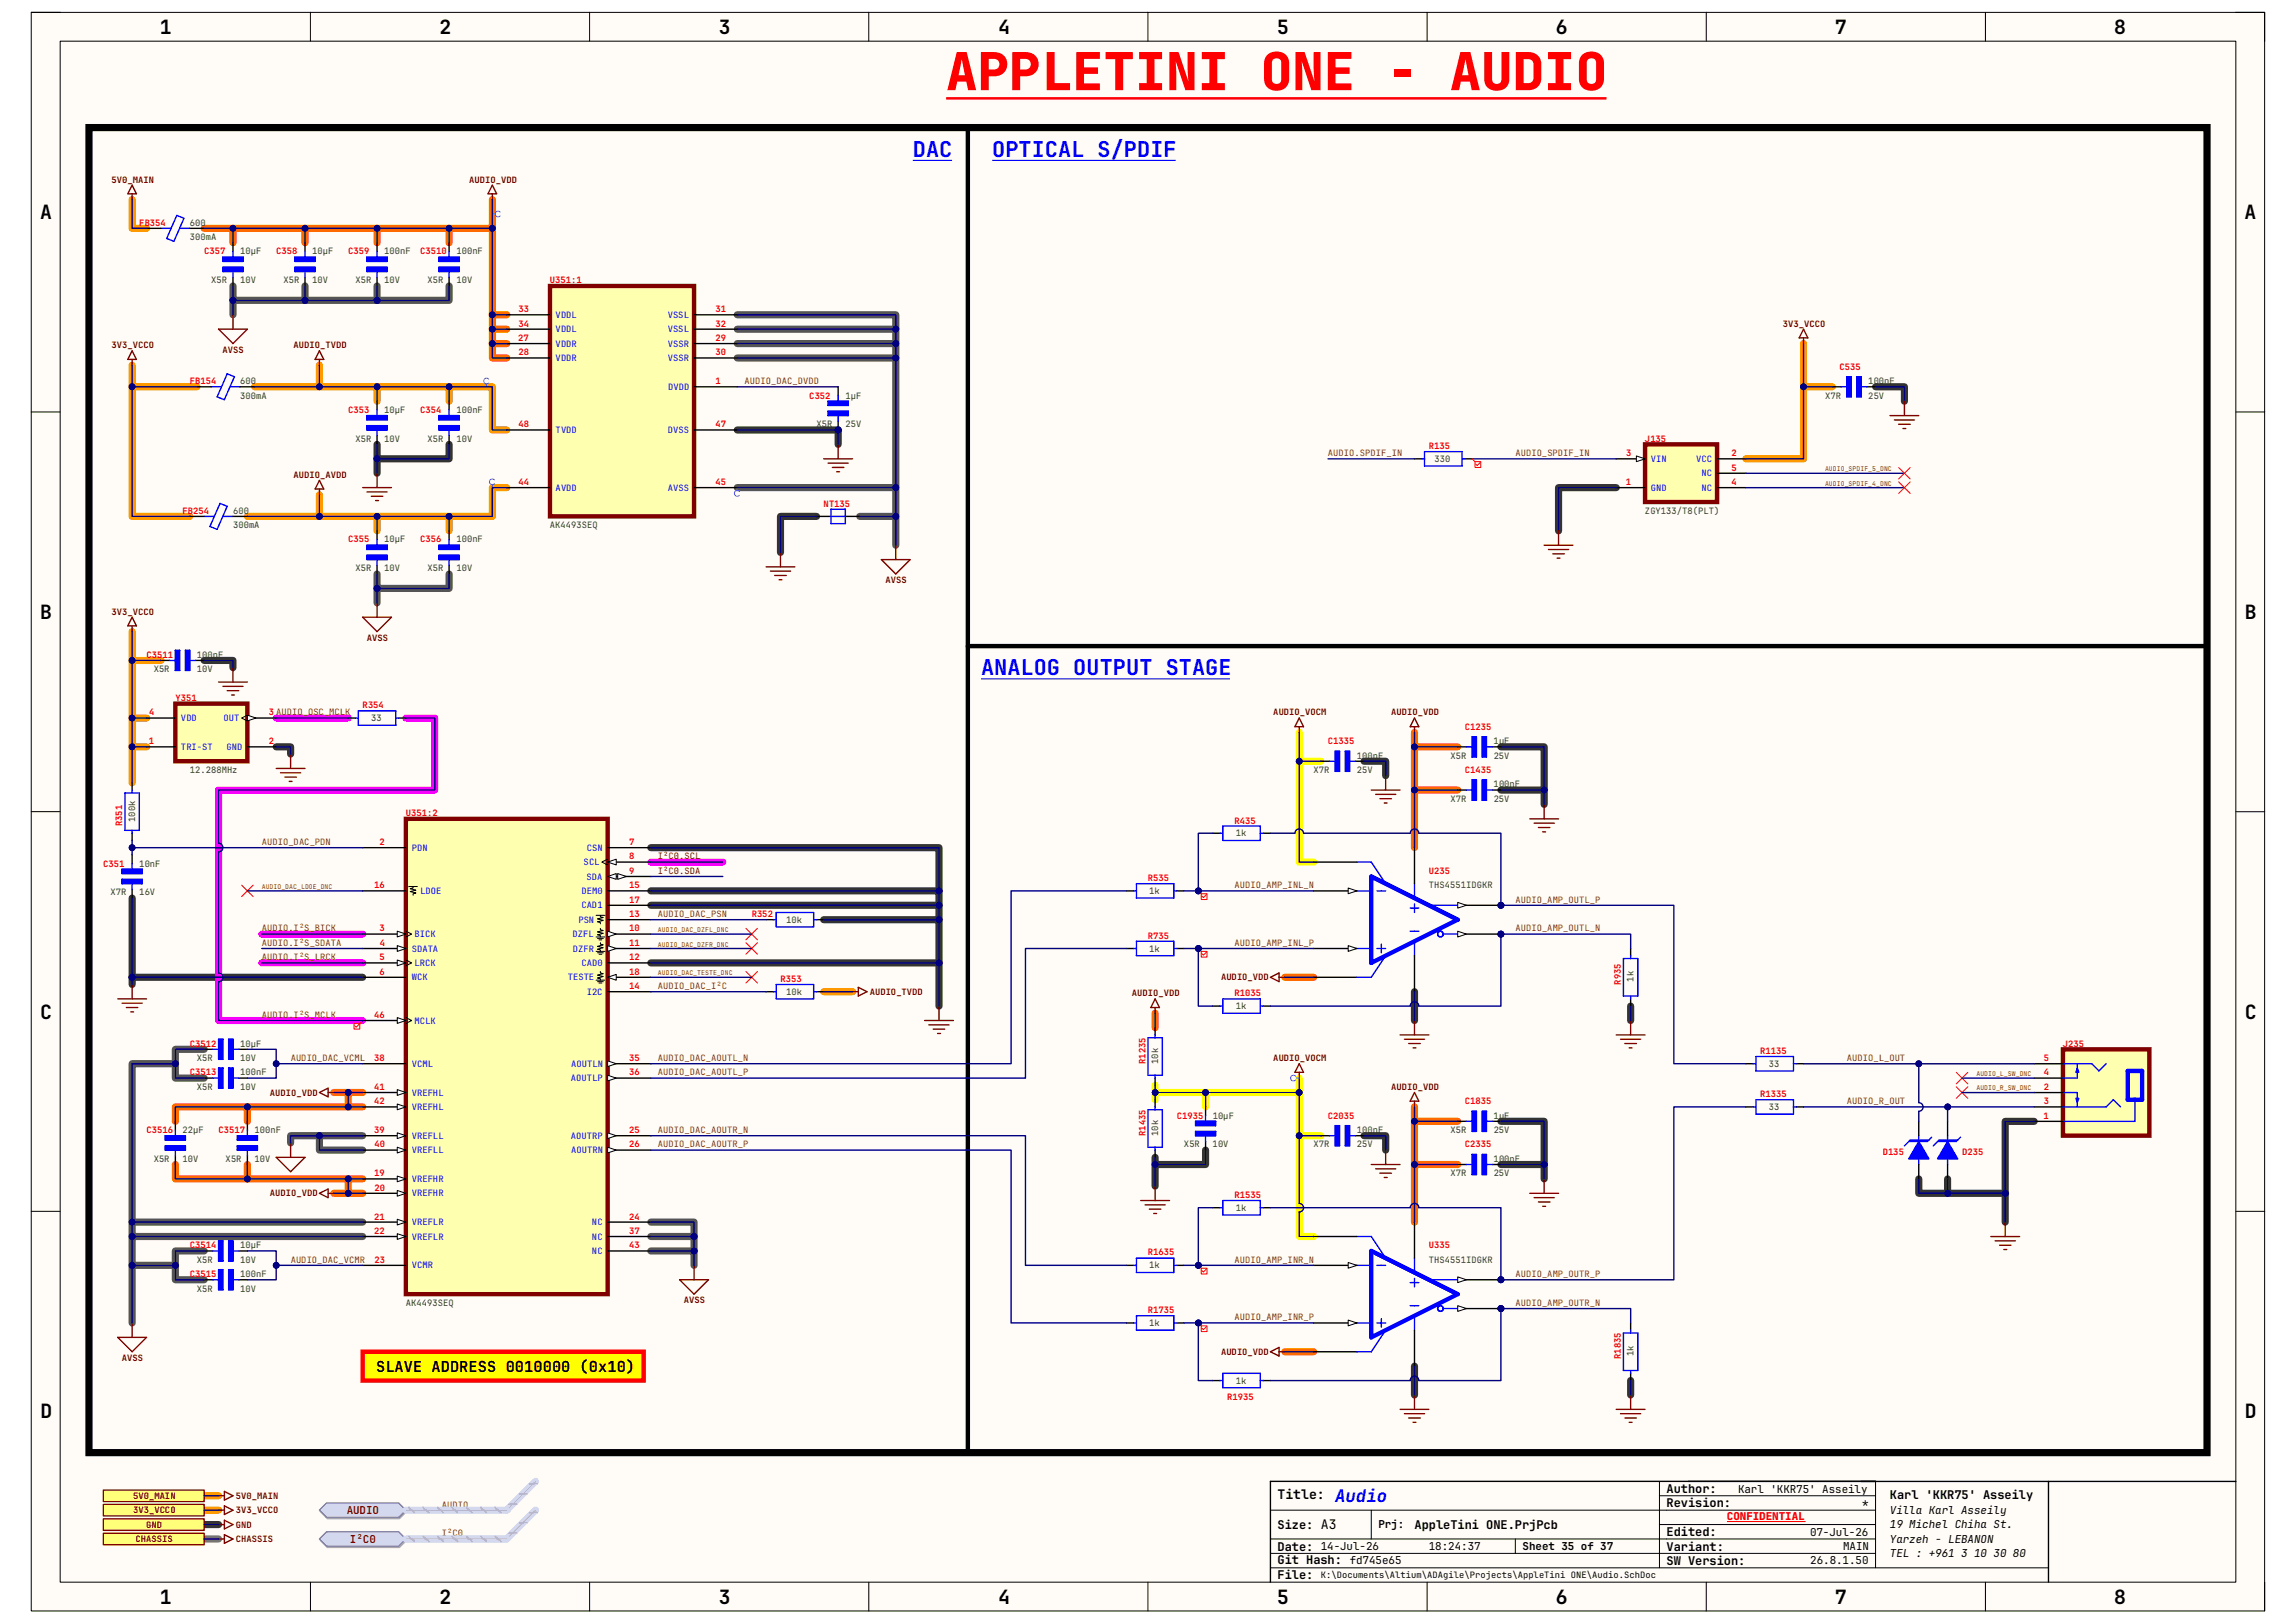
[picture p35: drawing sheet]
<svg xmlns="http://www.w3.org/2000/svg" width="420mm" height="297mm" viewBox="0 0 420 297" stroke-linecap="round" stroke-linejoin="round" font-family="sans-serif">
<defs><g id="words">
<text font-size="9.6" fill="#f00" x="173.1" y="16.5">APPLETINI ONE - AUDIO</text>
<g font-size="4" fill="#00f">
<text x="167" y="28.7">DAC</text>
<text x="181.5" y="28.7">OPTICAL S/PDIF</text>
<text x="179.5" y="123.6">ANALOG OUTPUT STAGE</text>
</g>
<g font-size="3.6">
<text x="29.3" y="6.2">1</text>
<text x="80.4" y="6.2">2</text>
<text x="131.5" y="6.2">3</text>
<text x="182.6" y="6.2">4</text>
<text x="233.6" y="6.2">5</text>
<text x="284.6" y="6.2">6</text>
<text x="335.6" y="6.2">7</text>
<text x="386.8" y="6.2">8</text>
<text x="7.3" y="40.1">A</text>
<text x="410.6" y="40.1">A</text>
<text x="7.4" y="113.2">B</text>
<text x="410.6" y="113.2">B</text>
<text x="7.4" y="186.4">C</text>
<text x="410.6" y="186.4">C</text>
<text x="7.4" y="259.5">D</text>
<text x="410.6" y="259.5">D</text>
<text x="29.3" y="293.5">1</text>
<text x="80.4" y="293.5">2</text>
<text x="131.5" y="293.5">3</text>
<text x="182.6" y="293.5">4</text>
<text x="233.6" y="293.5">5</text>
<text x="284.6" y="293.5">6</text>
<text x="335.6" y="293.5">7</text>
<text x="386.8" y="293.5">8</text>
</g>
<text font-size="3.2" fill="#00f" x="244.2" y="274.9">Audio</text>
<text font-size="2.8" x="68.8" y="251">SLAVE ADDRESS 0010000 (0x10)</text>
<text font-size="2.4" x="233.7" y="274.3">Title:</text>
<g font-size="2.2">
<text x="304.8" y="273.2">Author:</text>
<text x="304.8" y="275.8">Revision:</text>
<text x="345.7" y="274.4">Karl 'KKR75' Asseily</text>
<text x="233.7" y="279.8">Size: A3</text>
<text x="258.7" y="279.8">AppleTini ONE.PrjPcb</text>
<text x="304.8" y="281.1">Edited:</text>
<text x="233.7" y="283.8">Date: 14-Jul-26</text>
<text x="233.7" y="286.3">Git Hash: fd745e65</text>
<text x="304.8" y="286.4">SW Version:</text>
<text x="304.8" y="283.8">Variant:</text>
<text x="233.7" y="288.9">File:</text>
</g>
<g font-size="2">
<text x="317.9" y="273.1">Karl 'KKR75' Asseily</text>
<text x="340.6" y="275.8">*</text>
<text x="252.1" y="279.7">Prj:</text>
<text x="331.1" y="281.1">07-Jul-26</text>
<text x="345.7" y="277.1">Villa Karl Asseily</text>
<text x="345.7" y="279.7">19 Michel Chiha St.</text>
<text x="261.4" y="283.7">18:24:37</text>
<text x="278.5" y="283.7">Sheet 35 of 37</text>
<text x="331.1" y="286.3">26.8.1.50</text>
<text x="337.1" y="283.7">MAIN</text>
<text x="345.7" y="282.4">Yarzeh - LEBANON</text>
<text x="345.7" y="285">TEL : +961 3 10 30 80</text>
</g>
<g font-size="2" fill="#800000">
<text x="63.4" y="277.1">AUDIO</text>
<text x="64" y="282.4">I²C0</text>
</g>
<text font-size="2" fill="#f00" x="315.9" y="278.1">CONFIDENTIAL</text>
<g font-size="1.6" fill="#800000">
<text x="20.4" y="33.4">5V0_MAIN</text>
<text x="85.8" y="33.4">AUDIO_VDD</text>
<text x="326.1" y="59.8">3V3_VCCO</text>
<text x="20.4" y="63.7">3V3_VCCO</text>
<text x="40.7" y="64.5">AVSS</text>
<text x="53.7" y="63.7">AUDIO_TVDD</text>
<text x="53.7" y="87.4">AUDIO_AVDD</text>
<text x="162" y="106.7">AVSS</text>
<text x="20.4" y="112.5">3V3_VCCO</text>
<text x="67.1" y="117.2">AVSS</text>
<text x="232.9" y="130.9">AUDIO_VOCM</text>
<text x="254.5" y="130.9">AUDIO_VDD</text>
<text x="120.4" y="157.3">I²C0.SCL</text>
<text x="120.4" y="159.9">I²C0.SDA</text>
<text x="223.4" y="179.4">AUDIO_VDD</text>
<text x="159.1" y="182">AUDIO_TVDD</text>
<text x="207.1" y="182.3">AUDIO_VDD</text>
<text x="232.9" y="194.2">AUDIO_VOCM</text>
<text x="49.4" y="200.5">AUDIO_VDD</text>
<text x="254.5" y="199.4">AUDIO_VDD</text>
<text x="49.4" y="218.9">AUDIO_VDD</text>
<text x="125.1" y="238.5">AVSS</text>
<text x="22.3" y="249">AVSS</text>
<text x="223.4" y="247.9">AUDIO_VDD</text>
<text x="24.3" y="274.3">5V0_MAIN</text>
<text x="43.1" y="274.3">5V0_MAIN</text>
<text x="24.3" y="276.9">3V3_VCCO</text>
<text x="26.7" y="279.6">GND</text>
<text x="43.1" y="279.6">GND</text>
<text x="43.1" y="276.9">3V3_VCCO</text>
<text x="24.8" y="282.2">CHASSIS</text>
<text x="43.1" y="282.2">CHASSIS</text>
</g>
<g font-size="1.6" fill="#f00">
<text x="25.5" y="41.3">FB354</text>
<text x="37.3" y="46.6">C357</text>
<text x="50.5" y="46.6">C358</text>
<text x="63.7" y="46.6">C359</text>
<text x="76.9" y="46.6">C3510</text>
<text x="100.6" y="51.9">U351:1</text>
<text x="94.8" y="57.1">33</text>
<text x="94.9" y="59.8">34</text>
<text x="130.9" y="57.1">31</text>
<text x="130.9" y="59.8">32</text>
<text x="94.8" y="62.4">27</text>
<text x="94.8" y="65">28</text>
<text x="130.9" y="62.4">29</text>
<text x="130.9" y="65">30</text>
<text x="34.7" y="70.3">FB154</text>
<text x="130.9" y="70.3">1</text>
<text x="336.5" y="67.6">C535</text>
<text x="63.7" y="75.6">C353</text>
<text x="76.9" y="75.6">C354</text>
<text x="148" y="72.9">C352</text>
<text x="94.8" y="78.2">48</text>
<text x="130.9" y="78.2">47</text>
<text x="261.4" y="82.2">R135</text>
<text x="297.4" y="83.5">3</text>
<text x="300.9" y="80.9">J135</text>
<text x="316.7" y="83.5">2</text>
<text x="94.9" y="88.7">44</text>
<text x="130.9" y="88.7">45</text>
<text x="297.4" y="88.7">1</text>
<text x="316.7" y="88.7">4</text>
<text x="316.7" y="86.1">5</text>
<text x="33.4" y="94">FB254</text>
<text x="150.7" y="92.7">NT135</text>
<text x="63.7" y="99.3">C355</text>
<text x="76.9" y="99.3">C356</text>
<text x="26.8" y="120.4">C3511</text>
<text x="27.3" y="130.9">4</text>
<text x="32.1" y="128.3">Y351</text>
<text x="49.2" y="130.9">3 AUDIO_OSC_MCLK</text>
<text x="66.3" y="129.6">R354</text>
<text x="27.2" y="136.2">1</text>
<text x="49.2" y="136.2">2</text>
<text x="242.9" y="136.2">C1335</text>
<text x="268" y="133.6">C1235</text>
<text x="268" y="141.5">C1435</text>
<text x="74.3" y="149.4">U351:2</text>
<text x="22.4" y="151.2" transform="rotate(-90 22.4 151.2)">R351</text>
<text x="69.4" y="154.6">2</text>
<text x="115.1" y="154.6">7</text>
<text x="225.8" y="150.7">R435</text>
<text x="18.9" y="158.6">C351</text>
<text x="115.1" y="157.3">8</text>
<text x="115.1" y="159.9">9</text>
<text x="210" y="161.2">R535</text>
<text x="261.4" y="159.9">U235</text>
<text x="68.5" y="162.6">16</text>
<text x="115.1" y="167.8">13</text>
<text x="115.1" y="162.6">15</text>
<text x="115.1" y="165.2">17</text>
<text x="137.5" y="167.8">R352</text>
<text x="69.4" y="170.4">3</text>
<text x="69.5" y="173.1">4</text>
<text x="115.1" y="170.4">10</text>
<text x="115.1" y="173.1">11</text>
<text x="210" y="171.8">R735</text>
<text x="69.4" y="175.7">5</text>
<text x="69.4" y="178.4">6</text>
<text x="115.1" y="175.7">12</text>
<text x="115.1" y="178.4">18</text>
<text x="142.7" y="179.7">R353</text>
<text x="115.1" y="181">14</text>
<text x="225.8" y="182.3">R1035</text>
<text x="296.5" y="180.2" transform="rotate(-90 296.5 180.2)">R935</text>
<text x="34.7" y="191.6">C3512</text>
<text x="68.5" y="186.3">46</text>
<text x="377.4" y="191.6">J235</text>
<text x="34.7" y="196.8">C3513</text>
<text x="68.5" y="194.2">38</text>
<text x="115.1" y="194.2">35</text>
<text x="115.1" y="196.8">36</text>
<text x="209.5" y="194.7" transform="rotate(-90 209.5 194.7)">R1235</text>
<text x="322" y="192.9">R1135</text>
<text x="373.8" y="194.2">5</text>
<text x="373.9" y="196.8">4</text>
<text x="68.5" y="199.4">41</text>
<text x="68.5" y="202.1">42</text>
<text x="268" y="202.1">C1835</text>
<text x="322" y="200.7">R1335</text>
<text x="373.8" y="199.4">2</text>
<text x="373.8" y="202.1">3</text>
<text x="26.8" y="207.3">C3516</text>
<text x="40" y="207.3">C3517</text>
<text x="68.5" y="207.3">39</text>
<text x="68.5" y="210">40</text>
<text x="115.1" y="207.3">25</text>
<text x="115.1" y="210">26</text>
<text x="209.5" y="207.8" transform="rotate(-90 209.5 207.8)">R1435</text>
<text x="215.3" y="204.7">C1935</text>
<text x="242.9" y="204.7">C2035</text>
<text x="268" y="210">C2335</text>
<text x="373.8" y="204.7">1</text>
<text x="68.5" y="215.3">19</text>
<text x="344.4" y="211.3">D135</text>
<text x="358.9" y="211.3">D235</text>
<text x="68.5" y="217.9">20</text>
<text x="225.8" y="219.2">R1535</text>
<text x="68.5" y="225.8">22</text>
<text x="68.5" y="223.2">21</text>
<text x="115.1" y="223.2">24</text>
<text x="115.1" y="225.8">37</text>
<text x="34.7" y="228.4">C3514</text>
<text x="34.7" y="233.7">C3515</text>
<text x="68.5" y="231.1">23</text>
<text x="115.1" y="228.4">43</text>
<text x="210" y="229.7">R1635</text>
<text x="261.4" y="228.4">U335</text>
<text x="210" y="240.3">R1735</text>
<text x="296.5" y="248.7" transform="rotate(-90 296.5 248.7)">R1835</text>
<text x="224.5" y="256.1">R1935</text>
</g>
<g font-size="1.6" fill="#274e13">
<text x="34.7" y="41.3">600</text>
<text x="34.7" y="43.9">300mA</text>
<text x="43.9" y="46.6">10µF</text>
<text x="57.1" y="46.6">10µF</text>
<text x="70.3" y="46.6">100nF</text>
<text x="83.5" y="46.6">100nF</text>
<text x="38.7" y="51.9">X5R</text>
<text x="43.9" y="51.9">10V</text>
<text x="51.9" y="51.9">X5R</text>
<text x="57.1" y="51.9">10V</text>
<text x="65" y="51.9">X5R</text>
<text x="70.3" y="51.9">10V</text>
<text x="78.2" y="51.9">X5R</text>
<text x="83.5" y="51.9">10V</text>
<text x="43.9" y="70.3">600</text>
<text x="341.8" y="70.3">100nF</text>
<text x="43.9" y="72.9">300mA</text>
<text x="70.3" y="75.6">10µF</text>
<text x="83.5" y="75.6">100nF</text>
<text x="154.6" y="72.9">1µF</text>
<text x="333.8" y="72.9">X7R</text>
<text x="341.8" y="72.9">25V</text>
<text x="65" y="80.9">X5R</text>
<text x="70.3" y="80.9">10V</text>
<text x="78.2" y="80.9">X5R</text>
<text x="83.5" y="80.9">10V</text>
<text x="149.4" y="78.2">X5R</text>
<text x="154.6" y="78.2">25V</text>
<text x="262.4" y="84.5">330</text>
<text x="42.6" y="94">600</text>
<text x="300.9" y="94">ZGY133/T8(PLT)</text>
<text x="42.6" y="96.6">300mA</text>
<text x="70.3" y="99.3">10µF</text>
<text x="83.5" y="99.3">100nF</text>
<text x="100.6" y="96.6">AK4493SEQ</text>
<text x="65" y="104.6">X5R</text>
<text x="70.3" y="104.6">10V</text>
<text x="78.2" y="104.6">X5R</text>
<text x="83.5" y="104.6">10V</text>
<text x="28.1" y="123">X5R</text>
<text x="36" y="123">10V</text>
<text x="36" y="120.4">100nF</text>
<text x="67.9" y="132">33</text>
<text x="273.2" y="136.2">1µF</text>
<text x="34.7" y="141.5">12.288MHz</text>
<text x="240.3" y="141.5">X7R</text>
<text x="248.2" y="141.5">25V</text>
<text x="248.2" y="138.8">100nF</text>
<text x="265.3" y="138.8">X5R</text>
<text x="273.2" y="138.8">25V</text>
<text x="265.3" y="146.7">X7R</text>
<text x="273.2" y="144.1">100nF</text>
<text x="273.2" y="146.7">25V</text>
<text x="24.7" y="150.4" transform="rotate(-90 24.7 150.4)">100k</text>
<text x="226.1" y="153.1">1k</text>
<text x="25.5" y="158.6">10nF</text>
<text x="20.2" y="163.9">X7R</text>
<text x="25.5" y="163.9">16V</text>
<text x="210.2" y="163.6">1k</text>
<text x="261.4" y="162.6">THS4551IDGKR</text>
<text x="143.8" y="168.9">10k</text>
<text x="210.2" y="174.2">1k</text>
<text x="298.8" y="179.6" transform="rotate(-90 298.8 179.6)">1k</text>
<text x="143.8" y="182">10k</text>
<text x="226.1" y="184.7">1k</text>
<text x="43.9" y="191.6">10µF</text>
<text x="36" y="194.2">X5R</text>
<text x="43.9" y="194.2">10V</text>
<text x="43.9" y="196.8">100nF</text>
<text x="211.9" y="194.7" transform="rotate(-90 211.9 194.7)">10k</text>
<text x="323.6" y="195.2">33</text>
<text x="36" y="199.4">X5R</text>
<text x="43.9" y="199.4">10V</text>
<text x="323.6" y="203.2">33</text>
<text x="33.4" y="207.3">22µF</text>
<text x="46.6" y="207.3">100nF</text>
<text x="211.9" y="207.8" transform="rotate(-90 211.9 207.8)">10k</text>
<text x="216.6" y="210">X5R</text>
<text x="221.8" y="210">10V</text>
<text x="221.8" y="204.7">10µF</text>
<text x="240.3" y="210">X7R</text>
<text x="248.2" y="210">25V</text>
<text x="248.2" y="207.3">100nF</text>
<text x="265.3" y="207.3">X5R</text>
<text x="273.2" y="204.7">1µF</text>
<text x="273.2" y="207.3">25V</text>
<text x="28.1" y="212.6">X5R</text>
<text x="33.4" y="212.6">10V</text>
<text x="41.3" y="212.6">X5R</text>
<text x="46.6" y="212.6">10V</text>
<text x="265.3" y="215.3">X7R</text>
<text x="273.2" y="212.6">100nF</text>
<text x="273.2" y="215.3">25V</text>
<text x="226.1" y="221.6">1k</text>
<text x="36" y="231.1">X5R</text>
<text x="43.9" y="231.1">10V</text>
<text x="43.9" y="228.4">10µF</text>
<text x="43.9" y="233.7">100nF</text>
<text x="210.2" y="232.1">1k</text>
<text x="261.4" y="231.1">THS4551IDGKR</text>
<text x="36" y="236.3">X5R</text>
<text x="43.9" y="236.3">10V</text>
<text x="74.3" y="239">AK4493SEQ</text>
<text x="210.2" y="242.7">1k</text>
<text x="298.8" y="248.2" transform="rotate(-90 298.8 248.2)">1k</text>
<text x="226.1" y="253.2">1k</text>
</g>
<g font-size="1.6" fill="#00f">
<text x="101.6" y="58.2">VDDL</text>
<text x="122.1" y="58.2">VSSL</text>
<text x="101.6" y="63.5">VDDR</text>
<text x="101.6" y="60.8">VDDL</text>
<text x="122.1" y="60.8">VSSL</text>
<text x="122.2" y="63.5">VSSR</text>
<text x="101.6" y="66.1">VDDR</text>
<text x="122.2" y="66.1">VSSR</text>
<text x="122.2" y="71.4">DVDD</text>
<text x="101.6" y="79.2">TVDD</text>
<text x="122.2" y="79.2">DVSS</text>
<text x="101.6" y="89.8">AVDD</text>
<text x="122.2" y="89.8">AVSS</text>
<text x="302" y="89.8">GND</text>
<text x="302" y="84.5">VIN</text>
<text x="310.3" y="84.5">VCC</text>
<text x="311.2" y="89.8">NC</text>
<text x="311.2" y="87.2">NC</text>
<text x="33.1" y="132">VDD</text>
<text x="40.9" y="132">OUT</text>
<text x="33.1" y="137.2">TRI-ST</text>
<text x="41.4" y="137.2">GND</text>
<text x="75.3" y="155.7">PDN</text>
<text x="107.4" y="155.7">CSN</text>
<text x="106.8" y="158.3">SCL</text>
<text x="107.3" y="161">SDA</text>
<text x="76.9" y="163.6">LDOE</text>
<text x="106.3" y="166.2">CAD1</text>
<text x="106.4" y="163.6">DEM0</text>
<text x="75.8" y="171.5">BICK</text>
<text x="104.7" y="171.5">DZFL</text>
<text x="105.8" y="168.9">PSN</text>
<text x="75.3" y="174.2">SDATA</text>
<text x="75.3" y="179.4">WCK</text>
<text x="75.8" y="176.8">LRCK</text>
<text x="103.8" y="179.4">TESTE</text>
<text x="104.8" y="174.2">DZFR</text>
<text x="106.4" y="176.8">CAD0</text>
<text x="107.3" y="182">I2C</text>
<text x="75.8" y="187.3">MCLK</text>
<text x="75.3" y="195.2">VCML</text>
<text x="104.4" y="197.9">AOUTLP</text>
<text x="104.5" y="195.2">AOUTLN</text>
<text x="75.3" y="200.5">VREFHL</text>
<text x="75.3" y="203.2">VREFHL</text>
<text x="75.3" y="208.4">VREFLL</text>
<text x="104.4" y="208.4">AOUTRP</text>
<text x="75.3" y="211">VREFLL</text>
<text x="104.5" y="211">AOUTRN</text>
<text x="75.3" y="216.3">VREFHR</text>
<text x="75.3" y="218.9">VREFHR</text>
<text x="75.3" y="226.9">VREFLR</text>
<text x="75.3" y="224.2">VREFLR</text>
<text x="108.3" y="224.2">NC</text>
<text x="108.3" y="226.9">NC</text>
<text x="75.3" y="232.1">VCMR</text>
<text x="108.3" y="229.5">NC</text>
</g>
<g font-size="1.6" fill="#783f04">
<text x="136.2" y="70.3">AUDIO_DAC_DVDD</text>
<text x="242.9" y="83.5">AUDIO.SPDIF_IN</text>
<text x="277.2" y="83.5">AUDIO_SPDIF_IN</text>
<text x="47.9" y="154.6">AUDIO_DAC_PDN</text>
<text x="120.4" y="167.8">AUDIO_DAC_PSN</text>
<text x="225.8" y="162.6">AUDIO_AMP_INL_N</text>
<text x="277.2" y="165.2">AUDIO_AMP_OUTL_P</text>
<text x="47.9" y="170.4">AUDIO.I²S_BICK</text>
<text x="47.9" y="173.1">AUDIO.I²S_SDATA</text>
<text x="225.8" y="173.1">AUDIO_AMP_INL_P</text>
<text x="277.2" y="170.4">AUDIO_AMP_OUTL_N</text>
<text x="47.9" y="175.7">AUDIO.I²S_LRCK</text>
<text x="120.4" y="181">AUDIO_DAC_I²C</text>
<text x="47.9" y="186.3">AUDIO.I²S_MCLK</text>
<text x="53.2" y="194.2">AUDIO_DAC_VCML</text>
<text x="120.4" y="194.2">AUDIO_DAC_AOUTL_N</text>
<text x="120.4" y="196.8">AUDIO_DAC_AOUTL_P</text>
<text x="337.8" y="194.2">AUDIO_L_OUT</text>
<text x="337.8" y="202.1">AUDIO_R_OUT</text>
<text x="120.4" y="207.3">AUDIO_DAC_AOUTR_N</text>
<text x="120.4" y="210">AUDIO_DAC_AOUTR_P</text>
<text x="53.2" y="231.1">AUDIO_DAC_VCMR</text>
<text x="225.8" y="231.1">AUDIO_AMP_INR_N</text>
<text x="277.2" y="233.7">AUDIO_AMP_OUTR_P</text>
<text x="277.2" y="239">AUDIO_AMP_OUTR_N</text>
<text x="225.8" y="241.6">AUDIO_AMP_INR_P</text>
<text x="80.8" y="275.9">AUDIO</text>
<text x="80.8" y="281.1">I²C0</text>
</g>
<text font-size="1.6" x="241.6" y="288.8">K:\Documents\Altium\ADAgile\Projects\AppleTini ONE\Audio.SchDoc</text>
<g font-size="1.2" fill="#783f04">
<text x="333.8" y="86.2">AUDIO_SPDIF_5_DNC</text>
<text x="333.8" y="88.9">AUDIO_SPDIF_4_DNC</text>
<text x="47.9" y="162.7">AUDIO_DAC_LDOE_DNC</text>
<text x="120.4" y="170.6">AUDIO_DAC_DZFL_DNC</text>
<text x="120.4" y="173.2">AUDIO_DAC_DZFR_DNC</text>
<text x="120.4" y="178.5">AUDIO_DAC_TESTE_DNC</text>
<text x="361.5" y="196.9">AUDIO_L_SW_DNC</text>
<text x="361.5" y="199.6">AUDIO_R_SW_DNC</text>
</g>
</g></defs>
<path d="M5.7 2.3h408.6v292.5h-408.6z" fill-rule="evenodd" fill="#fffcf8"/>
<path d="M5.7 2.3h408.6v292.5h-408.6z" fill="none" stroke="#000" stroke-width=".18"/>
<path d="M11 7.5h398v282h-398z" fill-rule="evenodd" fill="#fffcf8"/>
<g fill="none" stroke="#000" stroke-width=".18">
<path d="M5.7 2.3h5.3M11 7.5h398v282h-398zM56.8 2.3v5.2M107.8 2.3v5.2M158.9 2.3v5.2M210 2.3v5.2M261 2.3v5.2M312.1 2.3v5.2M363.2 2.3v5.2M409 2.3h5.3v5.2M5.7 75.4h5.3M409 75.4h5.3"/>
<path d="M5.7 148.5h5.3M409 148.5h5.3M5.7 221.7h5.3M409 221.7h5.3M232.4 276.4h110.7M250.8 276.4v5.2M303.6 273.7h39.5M303.6 279h39.5M303.6 271.1v15.8M343.1 271.1v15.8M56.8 289.5v5.3M107.9 289.5v5.3"/>
<path d="M158.9 289.5v5.3M210 289.5v5.3M232.4 284.3h110.7M232.4 281.6h110.7M232.4 286.9h142.3M261 289.5v5.3M277.2 281.6v2.7M312.1 289.5v5.3M363.2 289.5v5.3M414.3 289.5v5.3"/>
</g>
<g fill="none" stroke="#333" stroke-width="1.3">
<path d="M134.9 78.7h18.4v2.6M343.1 70.8h5.3v2.6M69 81.3v2.7h13.2v-2.7M69 84v2.6M149.4 94.5h-6.6v6.6M295.6 89.2h-10.5v7.9M37.3 120.9h5.3v1.3M50.5 136.7h2.7v1.3M249.5 139.3h4v2.6M274.6 136.7h7.9v10.5M119.1 155.1h52.7v7.9M274.6 144.6h7.9"/>
<path d="M24.2 164.3v15.9M24.2 178.8h42.1M119.1 165.7h52.7v2.6M119.1 163h52.7v2.7M119.1 176.2h52.7M150.7 168.3h21.1v15.8M258.7 181.5v5.3M298.3 184.1v2.7M211.3 211.8v5.3M220.5 210.5v2.6h-9.2M249.5 207.8h4v2.7M274.6 205.2h7.9v10.5"/>
<path d="M274.6 213.1h7.9M351 215.8v2.6h15.8M356.3 215.8v2.6M372.1 205.2h-5.3v18.4M258.7 250v5.3M298.3 252.6v2.7M37.3 279h2.7"/>
</g>
<path d="M37.3 281.6h2.7" fill="none" stroke="#777" stroke-width="1.3"/>
<g fill="none" stroke="#f90" stroke-width="1.3">
<path d="M24.2 36.5v5.3h2.6M24.2 66.8v4h11.8M24.2 70.8v23.7h10.5M46.6 70.8h43.5v7.9h2.6M58.4 66.8v4M69 70.8v2.6M82.2 70.8v2.6M329.9 62.9v21.1h-10.5M329.9 70.8h5.3M45.3 94.5h36.9M58.4 90.6v3.9M69 94.5v2.6"/>
<path d="M92.7 89.2h-2.6v5.3h-7.9v2.6M24.2 115.6v21.1h2.6M24.2 131.4h2.6M24.2 120.9h5.2M24.2 136.7v6.6M150.7 181.5h5.3M37.3 276.4h2.7M37.3 273.7h2.7"/>
</g>
<g fill="none" stroke="#555" stroke-width="1.3">
<path d="M42.6 52.3v2.7h39.6v-2.7M42.6 55v2.6M55.8 52.3v2.7M69 52.3v2.7M134.9 57.6h29v42.2M134.9 65.5h29M134.9 62.9h29M134.9 60.2h29M134.9 89.2h29M157.3 94.5h6.6M69 105v2.7h13.2v-2.7M69 107.7v2.6"/>
<path d="M32.1 194.7h-7.9v47.4M37.3 192h-5.2v5.3h5.2M58.4 207.8h-5.2v1.4M66.3 207.8h-7.9v2.7h7.9M24.2 223.6h42.1M24.2 226.3h42.1M24.2 231.6h7.9M37.3 228.9h-5.2v5.3h5.2M119.1 228.9h7.9v2.7M119.1 226.3h7.9v2.6M119.1 223.6h7.9v2.7"/>
</g>
<g fill="none" stroke="#ff6a00" stroke-width="1.3">
<path d="M90.1 36.5v5.3M37.3 41.8h52.8v23.7h2.6M42.6 41.8v2.6M55.8 41.8v2.6M69 41.8v2.6M82.2 41.8v2.6M90.1 57.6h2.6M90.1 60.2h2.6M90.1 62.9h2.6M258.7 134v21.1M258.7 136.7h7.9M258.7 144.6h7.9"/>
<path d="M235 178.8h5.3M61.1 199.9h5.2M63.7 199.9v2.7h2.6M211.3 185.4v2.7M32.1 213.1v2.6h31.6M45.3 202.6v2.6M45.3 213.1v2.6M61.1 218.4h5.2M63.7 202.6h-31.6v2.6M66.3 215.7h-2.6v2.7M258.7 202.6v21M258.7 205.2h7.9"/>
<path d="M258.7 213.1h7.9M235 247.4h5.3"/>
</g>
<path d="M50.5 131.4h13.2M74.2 131.4h5.3v13.2h-39.5v42.2h26.3M119.1 157.8h13.1M47.9 170.9h18.4M47.9 176.2h18.4" fill="none" stroke="#f0f" stroke-width="1.3"/>
<path d="M237.7 134v23.8h2.6M237.7 139.3h3.9M211.3 198.6v2.7M211.3 199.9h26.4v26.4h2.6M220.5 199.9v2.7M237.7 197.3v2.6M237.7 207.8h3.9" fill="none" stroke="#ff0" stroke-width="1.3"/>
<path d="M374.7 271.1v18.4M409 271.1h-176.6v18.4" fill="none" stroke="#000" stroke-width=".25"/>
<path d="M315.9 278.4h14.4" fill="none" stroke="#f00" stroke-width=".18"/>
<path d="M173.1 18h120.8" fill="none" stroke="#f00" stroke-width=".47"/>
<path d="M16.3 23.3h387.4v242.5h-387.4z" fill="none" stroke="#000" stroke-width="1.3"/>
<path d="M18.9 278h18.4v2.1h-18.4z" fill-rule="evenodd" fill="#ffff80"/>
<path d="M18.9 278h18.4v2.1h-18.4zM40 279h1M41 278.2l1.6 .8-1.6 .8z" fill="none" stroke="#800000" stroke-width=".25"/>
<path d="M18.9 280.6h18.4v2.1h-18.4z" fill-rule="evenodd" fill="#ffff80"/>
<path d="M40 276.4h1M41 275.6l1.6 .8-1.6 .8zM18.9 280.6h18.4v2.1h-18.4zM40 281.6h1M41 280.8l1.6 .8-1.6 .8z" fill="none" stroke="#800000" stroke-width=".25"/>
<path d="M18.9 275.3h18.4v2.1h-18.4z" fill-rule="evenodd" fill="#ffff80"/>
<path d="M18.9 275.3h18.4v2.1h-18.4z" fill="none" stroke="#800000" stroke-width=".25"/>
<path d="M18.9 272.7h18.4v2.1h-18.4z" fill-rule="evenodd" fill="#ffff80"/>
<path d="M18.9 272.7h18.4v2.1h-18.4zM40 273.7h1M41 272.9l1.6 .8-1.6 .8z" fill="none" stroke="#800000" stroke-width=".25"/>
<path d="M100.6 52.3h26.4v42.2h-26.4z" fill-rule="evenodd" fill="#ffffb0"/>
<path d="M100.6 52.3h26.4v42.2h-26.4z" fill="none" stroke="#800000" stroke-width=".8"/>
<g fill="none" stroke="#000" stroke-width=".25">
<path d="M92.7 57.6h7.9M127 57.6h7.9M92.7 62.9h7.9M92.7 65.5h7.9M92.7 60.2h7.9M92.7 78.7h7.9M127 70.8h7.9M127 62.9h7.9M127 65.5h7.9M127 60.2h7.9M127 78.7h7.9M92.7 89.2h7.9"/>
<path d="M127 89.2h7.9"/>
</g>
<path d="M74.2 149.8h36.9v87h-36.9z" fill-rule="evenodd" fill="#ffffb0"/>
<path d="M74.2 149.8h36.9v87h-36.9z" fill="none" stroke="#800000" stroke-width=".8"/>
<path d="M66.3 155.1h7.9M66.3 170.9h7.9" fill="none" stroke="#000" stroke-width=".25"/>
<path d="M72.7 170.4l1.5 .5-1.5 .6z" fill="#f8fcff"/>
<path d="M72.7 170.4l1.5 .5-1.5 .6zM74.2 170.4l1.1 .5-1.1 .6" fill="none" stroke="#000" stroke-width=".18"/>
<path d="M66.3 173.6h7.9" fill="none" stroke="#000" stroke-width=".25"/>
<path d="M72.7 173l1.5 .6-1.5 .5z" fill="#f8fcff"/>
<path d="M72.7 173l1.5 .6-1.5 .5z" fill="none" stroke="#000" stroke-width=".18"/>
<path d="M66.3 176.2h7.9" fill="none" stroke="#000" stroke-width=".25"/>
<path d="M72.7 175.7l1.5 .5-1.5 .5z" fill="#f8fcff"/>
<path d="M72.7 175.7l1.5 .5-1.5 .5zM74.2 175.7l1.1 .5-1.1 .5" fill="none" stroke="#000" stroke-width=".18"/>
<path d="M111.1 155.1h8M111.1 157.8h8M66.3 178.8h7.9" fill="none" stroke="#000" stroke-width=".25"/>
<path d="M111.1 157.8l1.6-.6v1.1z" fill="#f8fcff"/>
<path d="M111.1 157.8l1.6-.6v1.1zM111.1 157.2l-1 .6 1 .5" fill="none" stroke="#000" stroke-width=".18"/>
<path d="M111.1 160.4h8" fill="none" stroke="#000" stroke-width=".25"/>
<path d="M111.1 160.4l1.6-.5v1z" fill="#f8fcff"/>
<path d="M111.1 160.4l1.6-.5v1z" fill="none" stroke="#000" stroke-width=".18"/>
<path d="M113 159.9l1.6 .5-1.6 .5z" fill="#f8fcff"/>
<path d="M113 159.9l1.6 .5-1.6 .5z" fill="none" stroke="#000" stroke-width=".18"/>
<path d="M111.1 170.9h8" fill="none" stroke="#000" stroke-width=".25"/>
<path d="M111.1 170.4l1.6 .5-1.6 .6z" fill="#f8fcff"/>
<path d="M109 171.5h1.6M109.3 171.7h1.1M109.6 172h.5M109.8 169.9v.2l.5 .2-1 .2 1 .3-1 .3 .5 .1v.3M111.1 170.4l1.6 .5-1.6 .6z" fill="none" stroke="#000" stroke-width=".18"/>
<path d="M111.1 173.6h8" fill="none" stroke="#000" stroke-width=".25"/>
<path d="M111.1 173l1.6 .6-1.6 .5z" fill="#f8fcff"/>
<path d="M74.8 162.2h1.6M75.6 162.2v.3l-.6 .1 1.1 .3-1.1 .3 1.1 .2-.5 .2v.2M109 167.5h1.6M109 174.1h1.6M109.3 174.4h1.1M109.6 174.6h.5M109.8 172.5v.3l.5 .1-1 .3 1 .2-1 .3 .5 .1v.3M109.8 167.5v.3l.5 .1-1 .3 1 .2-1 .3 .5 .1v.3M111.1 173l1.6 .6-1.6 .5z" fill="none" stroke="#000" stroke-width=".18"/>
<path d="M66.3 163h7.9M111.1 168.3h8M111.1 163h8M111.1 165.7h8M111.1 176.2h8M111.1 178.8h8M111.1 181.5h8" fill="none" stroke="#000" stroke-width=".25"/>
<path d="M111.1 178.8l1.6-.5v1.1z" fill="#f8fcff"/>
<path d="M109 179.4h1.6M109.3 179.6h1.1M109.6 179.9h.5M109.8 177.8v.3l.5 .1-1 .2 1 .3-1 .3 .5 .1v.3M111.1 178.8l1.6-.5v1.1z" fill="none" stroke="#000" stroke-width=".18"/>
<path d="M66.3 215.7h7.9" fill="none" stroke="#000" stroke-width=".25"/>
<path d="M72.7 215.2l1.5 .5-1.5 .6z" fill="#f8fcff"/>
<path d="M72.7 215.2l1.5 .5-1.5 .6z" fill="none" stroke="#000" stroke-width=".18"/>
<path d="M66.3 226.3h7.9" fill="none" stroke="#000" stroke-width=".25"/>
<path d="M72.7 225.8l1.5 .5-1.5 .5z" fill="#f8fcff"/>
<path d="M72.7 225.8l1.5 .5-1.5 .5z" fill="none" stroke="#000" stroke-width=".18"/>
<path d="M66.3 223.6h7.9" fill="none" stroke="#000" stroke-width=".25"/>
<path d="M72.7 223.1l1.5 .5-1.5 .6z" fill="#f8fcff"/>
<path d="M72.7 223.1l1.5 .5-1.5 .6z" fill="none" stroke="#000" stroke-width=".18"/>
<path d="M66.3 218.4h7.9" fill="none" stroke="#000" stroke-width=".25"/>
<path d="M72.7 217.9l1.5 .5-1.5 .5z" fill="#f8fcff"/>
<path d="M72.7 217.9l1.5 .5-1.5 .5z" fill="none" stroke="#000" stroke-width=".18"/>
<path d="M111.1 207.8h8M66.3 231.6h7.9M111.1 223.6h8" fill="none" stroke="#000" stroke-width=".25"/>
<path d="M111.1 207.3l1.6 .5-1.6 .6z" fill="#f8fcff"/>
<path d="M111.1 207.3l1.6 .5-1.6 .6z" fill="none" stroke="#000" stroke-width=".18"/>
<path d="M111.1 210.5h8" fill="none" stroke="#000" stroke-width=".25"/>
<path d="M111.1 209.9l1.6 .6-1.6 .5z" fill="#f8fcff"/>
<path d="M111.1 209.9l1.6 .6-1.6 .5z" fill="none" stroke="#000" stroke-width=".18"/>
<path d="M111.1 194.7h8" fill="none" stroke="#000" stroke-width=".25"/>
<path d="M111.1 194.1l1.6 .6-1.6 .5z" fill="#f8fcff"/>
<path d="M111.1 194.1l1.6 .6-1.6 .5z" fill="none" stroke="#000" stroke-width=".18"/>
<path d="M111.1 197.3h8" fill="none" stroke="#000" stroke-width=".25"/>
<path d="M111.1 196.8l1.6 .5-1.6 .5z" fill="#f8fcff"/>
<path d="M111.1 196.8l1.6 .5-1.6 .5z" fill="none" stroke="#000" stroke-width=".18"/>
<path d="M66.3 194.7h7.9M66.3 207.8h7.9M111.1 226.3h8" fill="none" stroke="#000" stroke-width=".25"/>
<path d="M72.7 207.3l1.5 .5-1.5 .6z" fill="#f8fcff"/>
<path d="M72.7 207.3l1.5 .5-1.5 .6z" fill="none" stroke="#000" stroke-width=".18"/>
<path d="M66.3 210.5h7.9" fill="none" stroke="#000" stroke-width=".25"/>
<path d="M72.7 209.9l1.5 .6-1.5 .5z" fill="#f8fcff"/>
<path d="M72.7 209.9l1.5 .6-1.5 .5z" fill="none" stroke="#000" stroke-width=".18"/>
<path d="M66.3 199.9h7.9" fill="none" stroke="#000" stroke-width=".25"/>
<path d="M72.7 199.4l1.5 .5-1.5 .6z" fill="#f8fcff"/>
<path d="M72.7 199.4l1.5 .5-1.5 .6z" fill="none" stroke="#000" stroke-width=".18"/>
<path d="M66.3 202.6h7.9" fill="none" stroke="#000" stroke-width=".25"/>
<path d="M72.7 202l1.5 .6-1.5 .5z" fill="#f8fcff"/>
<path d="M72.7 202l1.5 .6-1.5 .5z" fill="none" stroke="#000" stroke-width=".18"/>
<path d="M66.3 186.8h7.9M111.1 228.9h8" fill="none" stroke="#000" stroke-width=".25"/>
<path d="M72.7 186.2l1.5 .6-1.5 .5z" fill="#f8fcff"/>
<path d="M72.7 186.2l1.5 .6-1.5 .5zM74.2 186.2l1.1 .6-1.1 .5" fill="none" stroke="#000" stroke-width=".18"/>
<path d="M44.2 162l2.1 2.1M46.3 162l-2.1 2.1" fill="none" stroke="#f00" stroke-width=".18"/>
<path d="M24.2 156.4v1.6M24.2 162.8v1.5" fill="none" stroke="#000" stroke-width=".25"/>
<path d="M24.2 158v1.1M24.2 161.7v1.1" fill="none" stroke="#00f" stroke-width=".25"/>
<path d="M22.3 159.1h3.7v.8h-3.7z" fill-rule="evenodd" fill="#00f"/>
<path d="M22.3 159.1h3.7v.8h-3.7z" fill="none" stroke="#00f" stroke-width=".18"/>
<path d="M22.3 159.1h3.7v.8h-3.7z" fill="none" stroke="#00f" stroke-width=".25"/>
<path d="M22.3 160.9h3.7v.8h-3.7z" fill-rule="evenodd" fill="#00f"/>
<path d="M22.3 160.9h3.7v.8h-3.7z" fill="none" stroke="#00f" stroke-width=".18"/>
<path d="M22.8 145.1h2.7v6.9h-2.7zM24.2 144.6v.5M24.2 152v.5M22.3 160.9h3.7v.8h-3.7z" fill="none" stroke="#00f" stroke-width=".25"/>
<path d="M24.2 143.3v1.3M24.2 152.5v1.3" fill="none" stroke="#000" stroke-width=".25"/>
<path d="M21.5 182.8h5.3M22.3 183.6h3.7M23.1 184.4h2.1M23.9 185.2h.5M24.2 180.2v2.6" fill="none" stroke="#800000" stroke-width=".25"/>
<circle cx="153.3" cy="78.7" r=".53" fill="#000080"/>
<circle cx="153.3" cy="78.7" r=".53" fill="none" stroke="#000080" stroke-width=".18"/>
<path d="M153.3 77.1v1.6" fill="none" stroke="#000" stroke-width=".25"/>
<circle cx="153.3" cy="78.7" r=".53" fill="#000080"/>
<circle cx="153.3" cy="78.7" r=".53" fill="none" stroke="#000080" stroke-width=".18"/>
<path d="M153.3 70.8v1.6" fill="none" stroke="#000" stroke-width=".25"/>
<path d="M153.3 72.4v1M153.3 76.1v1" fill="none" stroke="#00f" stroke-width=".25"/>
<path d="M151.5 73.4h3.7v.8h-3.7z" fill-rule="evenodd" fill="#00f"/>
<path d="M151.5 73.4h3.7v.8h-3.7z" fill="none" stroke="#00f" stroke-width=".18"/>
<path d="M151.5 73.4h3.7v.8h-3.7z" fill="none" stroke="#00f" stroke-width=".25"/>
<path d="M151.5 75.3h3.7v.8h-3.7z" fill-rule="evenodd" fill="#00f"/>
<path d="M151.5 75.3h3.7v.8h-3.7z" fill="none" stroke="#00f" stroke-width=".18"/>
<path d="M38.7 70.8h1.8M41.6 68.4l1.3 .5-1.9 4.3-1.3-.6zM42.1 70.8h1.8M69 75v1.1M69 78.7v1M151.5 75.3h3.7v.8h-3.7z" fill="none" stroke="#00f" stroke-width=".25"/>
<path d="M150.7 84h5.3M151.5 84.8h3.7M152.3 85.5h2.1M153.1 86.3h.5M153.3 81.3v2.7" fill="none" stroke="#800000" stroke-width=".25"/>
<path d="M36 70.8h2.7M43.9 70.8h2.7M69 73.4v1.6M69 79.7v1.6" fill="none" stroke="#000" stroke-width=".25"/>
<path d="M67.1 76.1h3.7v.7h-3.7z" fill-rule="evenodd" fill="#00f"/>
<path d="M67.1 76.1h3.7v.7h-3.7z" fill="none" stroke="#00f" stroke-width=".18"/>
<path d="M67.1 76.1h3.7v.7h-3.7z" fill="none" stroke="#00f" stroke-width=".25"/>
<path d="M67.1 77.9h3.7v.8h-3.7z" fill-rule="evenodd" fill="#00f"/>
<path d="M67.1 77.9h3.7v.8h-3.7z" fill="none" stroke="#00f" stroke-width=".18"/>
<path d="M67.1 77.9h3.7v.8h-3.7zM82.2 75v1.1M82.2 78.7v1" fill="none" stroke="#00f" stroke-width=".25"/>
<path d="M24.2 64.2l.8 1.6h-1.6zM24.2 65.8v1" fill="none" stroke="#800000" stroke-width=".25"/>
<path d="M82.2 73.4v1.6M82.2 79.7v1.6" fill="none" stroke="#000" stroke-width=".25"/>
<path d="M80.3 76.1h3.7v.7h-3.7z" fill-rule="evenodd" fill="#00f"/>
<path d="M80.3 76.1h3.7v.7h-3.7z" fill="none" stroke="#00f" stroke-width=".18"/>
<path d="M80.3 76.1h3.7v.7h-3.7z" fill="none" stroke="#00f" stroke-width=".25"/>
<path d="M80.3 77.9h3.7v.8h-3.7z" fill-rule="evenodd" fill="#00f"/>
<path d="M80.3 77.9h3.7v.8h-3.7z" fill="none" stroke="#00f" stroke-width=".18"/>
<path d="M80.3 77.9h3.7v.8h-3.7zM37.3 94.5h1.9M40.2 92.1l1.4 .6-1.9 4.2-1.3-.6zM40.8 94.5h1.8M69 98.7v1.1M69 102.4v1.1" fill="none" stroke="#00f" stroke-width=".25"/>
<path d="M34.7 94.5h2.6M42.6 94.5h2.7M69 97.1v1.6M69 103.5v1.5" fill="none" stroke="#000" stroke-width=".25"/>
<path d="M67.1 99.8h3.7v.8h-3.7z" fill-rule="evenodd" fill="#00f"/>
<path d="M67.1 99.8h3.7v.8h-3.7z" fill="none" stroke="#00f" stroke-width=".18"/>
<path d="M67.1 99.8h3.7v.8h-3.7z" fill="none" stroke="#00f" stroke-width=".25"/>
<path d="M67.1 101.6h3.7v.8h-3.7z" fill-rule="evenodd" fill="#00f"/>
<path d="M67.1 101.6h3.7v.8h-3.7z" fill="none" stroke="#00f" stroke-width=".18"/>
<path d="M82.2 98.7v1.1M67.1 101.6h3.7v.8h-3.7zM82.2 102.4v1.1" fill="none" stroke="#00f" stroke-width=".25"/>
<path d="M82.2 97.1v1.6M82.2 103.5v1.5" fill="none" stroke="#000" stroke-width=".25"/>
<path d="M80.3 99.8h3.7v.8h-3.7z" fill-rule="evenodd" fill="#00f"/>
<path d="M80.3 99.8h3.7v.8h-3.7z" fill="none" stroke="#00f" stroke-width=".18"/>
<path d="M80.3 99.8h3.7v.8h-3.7z" fill="none" stroke="#00f" stroke-width=".25"/>
<path d="M80.3 101.6h3.7v.8h-3.7z" fill-rule="evenodd" fill="#00f"/>
<path d="M80.3 101.6h3.7v.8h-3.7z" fill="none" stroke="#00f" stroke-width=".18"/>
<path d="M82.2 46v1.1M82.2 49.7v1M80.3 101.6h3.7v.8h-3.7z" fill="none" stroke="#00f" stroke-width=".25"/>
<path d="M24.2 33.9l.8 1.6h-1.6zM24.2 35.5v1M58.4 64.2l.8 1.6h-1.6zM58.4 65.8v1M58.4 89.5v1.1M58.4 87.9l.8 1.6h-1.6zM66.3 89.2h5.3M67.1 90h3.7M67.9 90.8h2.1M68.7 91.6h.5M69 86.6v2.6" fill="none" stroke="#800000" stroke-width=".25"/>
<path d="M89 70.3v.5M89.4 69.4a.53 .53 0 0 0-.8-.1 .53 .53 0 0 0 0 .8 .53 .53 0 0 0 .8 0M90.1 88.7v.5M90.5 87.8a.53 .53 0 0 0-.8 0 .53 .53 0 0 0 0 .8 .53 .53 0 0 0 .8-.1" fill="none" stroke="#00bfff" stroke-width=".18"/>
<path d="M82.2 44.4v1.6M82.2 50.7v1.6" fill="none" stroke="#000" stroke-width=".25"/>
<path d="M80.3 47.1h3.7v.7h-3.7z" fill-rule="evenodd" fill="#00f"/>
<path d="M80.3 47.1h3.7v.7h-3.7z" fill="none" stroke="#00f" stroke-width=".18"/>
<path d="M80.3 47.1h3.7v.7h-3.7z" fill="none" stroke="#00f" stroke-width=".25"/>
<path d="M80.3 48.9h3.7v.8h-3.7z" fill-rule="evenodd" fill="#00f"/>
<path d="M80.3 48.9h3.7v.8h-3.7z" fill="none" stroke="#00f" stroke-width=".18"/>
<path d="M69 46v1.1M69 49.7v1M80.3 48.9h3.7v.8h-3.7z" fill="none" stroke="#00f" stroke-width=".25"/>
<path d="M69 44.4v1.6M69 50.7v1.6" fill="none" stroke="#000" stroke-width=".25"/>
<path d="M67.1 47.1h3.7v.7h-3.7z" fill-rule="evenodd" fill="#00f"/>
<path d="M67.1 47.1h3.7v.7h-3.7z" fill="none" stroke="#00f" stroke-width=".18"/>
<path d="M67.1 47.1h3.7v.7h-3.7z" fill="none" stroke="#00f" stroke-width=".25"/>
<path d="M67.1 48.9h3.7v.8h-3.7z" fill-rule="evenodd" fill="#00f"/>
<path d="M67.1 48.9h3.7v.8h-3.7z" fill="none" stroke="#00f" stroke-width=".18"/>
<path d="M55.8 46v1.1M55.8 49.7v1M67.1 48.9h3.7v.8h-3.7z" fill="none" stroke="#00f" stroke-width=".25"/>
<path d="M55.8 44.4v1.6M55.8 50.7v1.6" fill="none" stroke="#000" stroke-width=".25"/>
<path d="M53.9 47.1h3.7v.7h-3.7z" fill-rule="evenodd" fill="#00f"/>
<path d="M53.9 47.1h3.7v.7h-3.7z" fill="none" stroke="#00f" stroke-width=".18"/>
<path d="M53.9 47.1h3.7v.7h-3.7z" fill="none" stroke="#00f" stroke-width=".25"/>
<path d="M53.9 48.9h3.7v.8h-3.7z" fill-rule="evenodd" fill="#00f"/>
<path d="M53.9 48.9h3.7v.8h-3.7z" fill="none" stroke="#00f" stroke-width=".18"/>
<path d="M42.6 46v1.1M42.6 49.7v1M53.9 48.9h3.7v.8h-3.7z" fill="none" stroke="#00f" stroke-width=".25"/>
<path d="M42.6 44.4v1.6M42.6 50.7v1.6" fill="none" stroke="#000" stroke-width=".25"/>
<path d="M40.8 47.1h3.7v.7h-3.7z" fill-rule="evenodd" fill="#00f"/>
<path d="M40.8 47.1h3.7v.7h-3.7z" fill="none" stroke="#00f" stroke-width=".18"/>
<path d="M40.8 47.1h3.7v.7h-3.7z" fill="none" stroke="#00f" stroke-width=".25"/>
<path d="M40.8 48.9h3.7v.8h-3.7z" fill-rule="evenodd" fill="#00f"/>
<path d="M40.8 48.9h3.7v.8h-3.7z" fill="none" stroke="#00f" stroke-width=".18"/>
<path d="M32.3 39.4l1.4 .5-1.9 4.3-1.3-.6zM29.4 41.8h1.9M32.9 41.8h1.8M40.8 48.9h3.7v.8h-3.7zM141.5 168.3h.5M142 167h6.8v2.6h-6.8zM148.8 168.3h.6M141.5 181.5h.5M142 180.2h6.8v2.6h-6.8zM148.8 181.5h.6" fill="none" stroke="#00f" stroke-width=".25"/>
<path d="M26.8 41.8h2.6M34.7 41.8h2.6M140.1 168.3h1.4M149.4 168.3h1.3M140.1 181.5h1.4M149.4 181.5h1.3" fill="none" stroke="#000" stroke-width=".25"/>
<path d="M90.1 33.9l.7 1.6h-1.5zM90.1 35.5v1M156 181.5h1M157 180.7l1.6 .8-1.6 .8zM169.1 186.8h5.3M169.9 187.5h3.7M170.7 188.3h2.1M171.5 189.1h.5M171.8 184.1v2.7" fill="none" stroke="#800000" stroke-width=".25"/>
<path d="M90.1 39.2h.5M91.5 38.8a.53 .53 0 0 0-.8 0 .53 .53 0 0 0 0 .7 .53 .53 0 0 0 .8 0" fill="none" stroke="#00bfff" stroke-width=".18"/>
<path d="M136.4 169.9l2.2 2.1M136.5 172.5l2.1 2.1M138.6 169.9l-2.2 2.1M138.6 172.5l-2.1 2.1" fill="none" stroke="#f00" stroke-width=".18"/>
<path d="M66.3 247.4h51.4v5.2h-51.4z" fill-rule="evenodd" fill="#ff0"/>
<path d="M66.3 247.4h51.4v5.2h-51.4z" fill="none" stroke="#f00" stroke-width=".8"/>
<path d="M136.5 177.8l2.1 2.1M138.6 177.8l-2.1 2.1" fill="none" stroke="#f00" stroke-width=".18"/>
<path d="M58.6 281.9l1.3-1.3h13.2l1.3 1.3-1.3 1.3h-13.2z" fill-rule="evenodd" fill="#bac0ca"/>
<path d="M58.6 281.9l1.3-1.3h13.2l1.3 1.3-1.3 1.3h-13.2z" fill="none" stroke="#a6acb6" stroke-width=".18"/>
<path d="M58.4 281.6l1.4-1.3h13.1l1.3 1.3-1.3 1.4h-13.1z" fill-rule="evenodd" fill="#d5e4ff"/>
<path d="M58.4 281.6l1.4-1.3h13.1l1.3 1.3-1.3 1.4h-13.1z" fill="none" stroke="#71809b" stroke-width=".25"/>
<path d="M58.6 276.6l1.3-1.3h13.2l1.3 1.3-1.3 1.4h-13.2z" fill-rule="evenodd" fill="#bac0ca"/>
<path d="M58.6 276.6l1.3-1.3h13.2l1.3 1.3-1.3 1.4h-13.2z" fill="none" stroke="#a6acb6" stroke-width=".18"/>
<path d="M58.4 276.4l1.4-1.3h13.1l1.3 1.3-1.3 1.3h-13.1z" fill-rule="evenodd" fill="#d5e4ff"/>
<path d="M58.4 276.4l1.4-1.3h13.1l1.3 1.3-1.3 1.3h-13.1z" fill="none" stroke="#71809b" stroke-width=".25"/>
<path d="M32.1 128.8h13.2v10.5h-13.2z" fill-rule="evenodd" fill="#ffffb0"/>
<path d="M32.1 128.8h13.2v10.5h-13.2z" fill="none" stroke="#800000" stroke-width=".8"/>
<path d="M26.8 136.7h5.3M45.3 131.4h5.2" fill="none" stroke="#000" stroke-width=".25"/>
<path d="M45.3 130.9l1.5 .5-1.5 .5z" fill="#f8fcff"/>
<path d="M45.3 130.9l1.5 .5-1.5 .5zM45.3 130.9l-1.1 .5 1.1 .5" fill="none" stroke="#000" stroke-width=".18"/>
<path d="M26.8 131.4h5.3M29.4 120.9h1.6M35.8 120.9h1.5M45.3 136.7h5.2" fill="none" stroke="#000" stroke-width=".25"/>
<path d="M53.2 138v2.6M50.5 140.6h5.3M51.3 141.4h3.7M52.1 142.2h2.1M52.9 143h.5" fill="none" stroke="#800000" stroke-width=".25"/>
<path d="M31 120.9h1.1M34.7 120.9h1.1" fill="none" stroke="#00f" stroke-width=".25"/>
<path d="M32.1 119h.8v3.7h-.8z" fill-rule="evenodd" fill="#00f"/>
<path d="M32.1 119h.8v3.7h-.8z" fill="none" stroke="#00f" stroke-width=".18"/>
<path d="M32.1 119h.8v3.7h-.8z" fill="none" stroke="#00f" stroke-width=".25"/>
<path d="M33.9 119h.8v3.7h-.8z" fill-rule="evenodd" fill="#00f"/>
<path d="M33.9 119h.8v3.7h-.8z" fill="none" stroke="#00f" stroke-width=".18"/>
<path d="M33.9 119h.8v3.7h-.8zM38.9 192h1.1M42.6 192h1.1" fill="none" stroke="#00f" stroke-width=".25"/>
<path d="M37.3 192h1.6M43.7 192h1.6" fill="none" stroke="#000" stroke-width=".25"/>
<path d="M40 190.2h.8v3.7h-.8z" fill-rule="evenodd" fill="#00f"/>
<path d="M40 190.2h.8v3.7h-.8z" fill="none" stroke="#00f" stroke-width=".18"/>
<path d="M40 190.2h.8v3.7h-.8z" fill="none" stroke="#00f" stroke-width=".25"/>
<path d="M41.8 190.2h.8v3.7h-.8z" fill-rule="evenodd" fill="#00f"/>
<path d="M41.8 190.2h.8v3.7h-.8z" fill="none" stroke="#00f" stroke-width=".18"/>
<path d="M38.9 197.3h1.1M41.8 190.2h.8v3.7h-.8zM42.6 197.3h1.1" fill="none" stroke="#00f" stroke-width=".25"/>
<path d="M37.3 197.3h1.6M43.7 197.3h1.6" fill="none" stroke="#000" stroke-width=".25"/>
<path d="M40 195.5h.8v3.6h-.8z" fill-rule="evenodd" fill="#00f"/>
<path d="M40 195.5h.8v3.6h-.8z" fill="none" stroke="#00f" stroke-width=".18"/>
<path d="M40 195.5h.8v3.6h-.8z" fill="none" stroke="#00f" stroke-width=".25"/>
<path d="M41.8 195.5h.8v3.6h-.8z" fill-rule="evenodd" fill="#00f"/>
<path d="M41.8 195.5h.8v3.6h-.8z" fill="none" stroke="#00f" stroke-width=".18"/>
<path d="M41.8 195.5h.8v3.6h-.8zM38.9 228.9h1.1M42.6 228.9h1.1" fill="none" stroke="#00f" stroke-width=".25"/>
<path d="M37.3 228.9h1.6M43.7 228.9h1.6" fill="none" stroke="#000" stroke-width=".25"/>
<path d="M40 227.1h.8v3.7h-.8z" fill-rule="evenodd" fill="#00f"/>
<path d="M40 227.1h.8v3.7h-.8z" fill="none" stroke="#00f" stroke-width=".18"/>
<path d="M40 227.1h.8v3.7h-.8z" fill="none" stroke="#00f" stroke-width=".25"/>
<path d="M41.8 227.1h.8v3.7h-.8z" fill-rule="evenodd" fill="#00f"/>
<path d="M41.8 227.1h.8v3.7h-.8z" fill="none" stroke="#00f" stroke-width=".18"/>
<path d="M38.9 234.2h1.1M41.8 227.1h.8v3.7h-.8zM42.6 234.2h1.1" fill="none" stroke="#00f" stroke-width=".25"/>
<path d="M37.3 234.2h1.6M43.7 234.2h1.6" fill="none" stroke="#000" stroke-width=".25"/>
<path d="M40 232.3h.8v3.7h-.8z" fill-rule="evenodd" fill="#00f"/>
<path d="M40 232.3h.8v3.7h-.8z" fill="none" stroke="#00f" stroke-width=".18"/>
<path d="M40 232.3h.8v3.7h-.8z" fill="none" stroke="#00f" stroke-width=".25"/>
<path d="M41.8 232.3h.8v3.7h-.8z" fill-rule="evenodd" fill="#00f"/>
<path d="M41.8 232.3h.8v3.7h-.8z" fill="none" stroke="#00f" stroke-width=".18"/>
<path d="M65 131.4h.5M65.5 130.1h6.9v2.6h-6.9zM72.4 131.4h.5M32.1 206.8v1M32.1 210.5v1M41.8 232.3h.8v3.7h-.8z" fill="none" stroke="#00f" stroke-width=".25"/>
<g fill="none" stroke="#800000" stroke-width=".25">
<path d="M42.6 57.6v2.6M40 60.2h5.3l-2.7 2.7zM163.9 99.8v2.6M24.2 113l.8 1.5h-1.6zM24.2 114.5v1.1M66.3 113h5.3l-2.6 2.6zM69 110.3v2.7M161.2 102.4h5.3l-2.6 2.6zM40 124.8h5.3M40.8 125.6h3.7M41.6 126.4h2.1M42.4 127.2h.5"/>
<path d="M42.6 122.2v2.6M21.5 244.7h5.3l-2.6 2.7zM24.2 242.1v2.6"/>
</g>
<path d="M134.9 89.2v.6M135.3 89.9a.53 .53 0 0 0-.8 0 .53 .53 0 0 0 0 .8 .53 .53 0 0 0 .8-.1" fill="none" stroke="#00bfff" stroke-width=".18"/>
<path d="M63.7 131.4h1.3M72.9 131.4h1.3M32.1 205.2v1.6M32.1 211.5v1.6" fill="none" stroke="#000" stroke-width=".25"/>
<path d="M64.8 187.3h1v1h-1zM65.7 187.5l-.5 .5-.3-.3M66.3 186.8l-.5 .5" fill="none" stroke="#f00" stroke-width=".18"/>
<path d="M30.2 207.8h3.7v.8h-3.7z" fill-rule="evenodd" fill="#00f"/>
<path d="M30.2 207.8h3.7v.8h-3.7z" fill="none" stroke="#00f" stroke-width=".18"/>
<path d="M30.2 207.8h3.7v.8h-3.7z" fill="none" stroke="#00f" stroke-width=".25"/>
<path d="M30.2 209.7h3.7v.8h-3.7z" fill-rule="evenodd" fill="#00f"/>
<path d="M30.2 209.7h3.7v.8h-3.7z" fill="none" stroke="#00f" stroke-width=".18"/>
<path d="M30.2 209.7h3.7v.8h-3.7zM45.3 206.8v1M45.3 210.5v1" fill="none" stroke="#00f" stroke-width=".25"/>
<path d="M58.4 199.9l1.6-.8v1.6zM60 199.9h1.1M50.5 211.8h5.3l-2.6 2.6zM53.2 209.2v2.6M58.4 218.4l1.6-.8v1.6zM60 218.4h1.1" fill="none" stroke="#800000" stroke-width=".25"/>
<path d="M45.3 205.2v1.6M45.3 211.5v1.6" fill="none" stroke="#000" stroke-width=".25"/>
<path d="M43.4 207.8h3.7v.8h-3.7z" fill-rule="evenodd" fill="#00f"/>
<path d="M43.4 207.8h3.7v.8h-3.7z" fill="none" stroke="#00f" stroke-width=".18"/>
<path d="M43.4 207.8h3.7v.8h-3.7z" fill="none" stroke="#00f" stroke-width=".25"/>
<path d="M43.4 209.7h3.7v.8h-3.7z" fill-rule="evenodd" fill="#00f"/>
<path d="M43.4 209.7h3.7v.8h-3.7z" fill="none" stroke="#00f" stroke-width=".18"/>
<path d="M152 93.2h2.6v2.6h-2.6zM152 94.5h2.6M43.4 209.7h3.7v.8h-3.7z" fill="none" stroke="#00f" stroke-width=".25"/>
<path d="M140.1 103.7h5.3M140.9 104.5h3.7M141.7 105.3h2.1M142.5 106.1h.5M142.8 101.1v2.6M124.3 234.2h5.3l-2.6 2.6zM127 231.6v2.6" fill="none" stroke="#800000" stroke-width=".25"/>
<path d="M149.4 94.5h2.6M154.6 94.5h2.7" fill="none" stroke="#000" stroke-width=".25"/>
<circle cx="274.5" cy="165.7" r=".53" fill="#000080"/>
<circle cx="274.5" cy="165.7" r=".53" fill="none" stroke="#000080" stroke-width=".18"/>
<circle cx="274.5" cy="170.9" r=".53" fill="#000080"/>
<circle cx="274.5" cy="170.9" r=".53" fill="none" stroke="#000080" stroke-width=".18"/>
<path d="M248.2 157.8h2.6M248.2 163h2.6M248.2 173.6h2.6M251.9 163h1.6M251.9 173.6h1.6M258.7 161.7v2.6M258.7 172.3v2.6M261.4 165.7h5.2M264 170.9h2.6" fill="none" stroke="#00f" stroke-width=".25"/>
<path d="M250.8 160.4l15.8 7.9-15.8 7.9z" fill="none" stroke="#00f" stroke-width=".8"/>
<path d="M240.3 163h7.9" fill="none" stroke="#000" stroke-width=".25"/>
<path d="M246.6 162.5l1.6 .5-1.6 .6z" fill="#f8fcff"/>
<path d="M246.6 162.5l1.6 .5-1.6 .6z" fill="none" stroke="#000" stroke-width=".18"/>
<path d="M240.3 157.8h7.9M258.7 155.1v6.6M240.3 173.6h7.9" fill="none" stroke="#000" stroke-width=".25"/>
<path d="M252.7 172.8v1.6" fill="none" stroke="#00f" stroke-width=".25"/>
<path d="M246.6 173l1.6 .6-1.6 .5z" fill="#f8fcff"/>
<path d="M246.6 173l1.6 .6-1.6 .5z" fill="none" stroke="#000" stroke-width=".18"/>
<path d="M240.3 178.8h7.9M258.7 174.9v6.6M266.6 165.7h8" fill="none" stroke="#000" stroke-width=".25"/>
<path d="M266.6 165.1l1.6 .6-1.6 .5z" fill="#f8fcff"/>
<path d="M266.6 165.1l1.6 .6-1.6 .5z" fill="none" stroke="#000" stroke-width=".18"/>
<circle cx="274.5" cy="165.7" r=".53" fill="#000080"/>
<circle cx="274.5" cy="165.7" r=".53" fill="none" stroke="#000080" stroke-width=".18"/>
<path d="M266.6 170.9h8" fill="none" stroke="#000" stroke-width=".25"/>
<path d="M266.6 170.4l1.6 .5-1.6 .6z" fill="#f8fcff"/>
<path d="M266.6 170.4l1.6 .5-1.6 .6z" fill="none" stroke="#000" stroke-width=".18"/>
<circle cx="274.5" cy="170.9" r=".53" fill="#000080"/>
<circle cx="274.5" cy="170.9" r=".53" fill="none" stroke="#000080" stroke-width=".18"/>
<g fill="none" stroke="#00f" stroke-width=".25">
<path d="M250.8 157.8l2.7 3.9M253.5 174.9l-2.7 3.9h-2.6M257.9 166.2h1.6M257.9 170.4h1.6M258.7 165.4v1.6"/>
<circle cx="263.5" cy="170.9" r=".52"/>
<circle cx="263.5" cy="170.9" r=".51"/>
</g>
<path d="M177 23.3v242.5" fill="none" stroke="#000" stroke-width=".8"/>
<path d="M167 29.3h7.2" fill="none" stroke="#00f" stroke-width=".21"/>
<path d="M256.1 189.4h5.3M256.9 190.2h3.7M257.7 191h2.1M258.5 191.8h.5M258.7 186.8v2.6" fill="none" stroke="#800000" stroke-width=".25"/>
<circle cx="274.5" cy="234.2" r=".53" fill="#000080"/>
<circle cx="274.5" cy="234.2" r=".53" fill="none" stroke="#000080" stroke-width=".18"/>
<circle cx="274.5" cy="239.5" r=".53" fill="#000080"/>
<circle cx="274.5" cy="239.5" r=".53" fill="none" stroke="#000080" stroke-width=".18"/>
<path d="M248.2 231.6h2.6M248.2 226.3h2.6M251.9 231.6h1.6M258.7 230.2v2.7M261.4 234.2h5.2M264 239.5h2.6M248.2 242.1h2.6M251.9 242.1h1.6M258.7 240.8v2.6" fill="none" stroke="#00f" stroke-width=".25"/>
<path d="M250.8 228.9l15.8 7.9-15.8 7.9z" fill="none" stroke="#00f" stroke-width=".8"/>
<path d="M240.3 231.6h7.9" fill="none" stroke="#000" stroke-width=".25"/>
<path d="M246.6 231l1.6 .6-1.6 .5z" fill="#f8fcff"/>
<path d="M246.6 231l1.6 .6-1.6 .5z" fill="none" stroke="#000" stroke-width=".18"/>
<path d="M240.3 226.3h7.9M258.7 223.6v6.6M240.3 242.1h7.9" fill="none" stroke="#000" stroke-width=".25"/>
<path d="M252.7 241.3v1.6" fill="none" stroke="#00f" stroke-width=".25"/>
<path d="M246.6 241.6l1.6 .5-1.6 .5z" fill="#f8fcff"/>
<path d="M246.6 241.6l1.6 .5-1.6 .5z" fill="none" stroke="#000" stroke-width=".18"/>
<path d="M266.6 234.2h8M240.3 247.4h7.9M258.7 243.4v6.6" fill="none" stroke="#000" stroke-width=".25"/>
<path d="M266.6 233.7l1.6 .5-1.6 .5z" fill="#f8fcff"/>
<path d="M266.6 233.7l1.6 .5-1.6 .5z" fill="none" stroke="#000" stroke-width=".18"/>
<circle cx="274.5" cy="234.2" r=".53" fill="#000080"/>
<circle cx="274.5" cy="234.2" r=".53" fill="none" stroke="#000080" stroke-width=".18"/>
<path d="M266.6 239.5h8" fill="none" stroke="#000" stroke-width=".25"/>
<path d="M266.6 238.9l1.6 .6-1.6 .5z" fill="#f8fcff"/>
<path d="M266.6 238.9l1.6 .6-1.6 .5z" fill="none" stroke="#000" stroke-width=".18"/>
<circle cx="274.5" cy="239.5" r=".53" fill="#000080"/>
<circle cx="274.5" cy="239.5" r=".53" fill="none" stroke="#000080" stroke-width=".18"/>
<g fill="none" stroke="#00f" stroke-width=".25">
<path d="M268.2 144.6h1.1M271.9 144.6h1.1M250.8 226.3l2.7 3.9M257.9 234.7h1.6M257.9 238.9h1.6M258.7 233.9v1.6M253.5 243.4l-2.7 4h-2.6"/>
<circle cx="263.5" cy="239.5" r=".52"/>
<circle cx="263.5" cy="239.5" r=".51"/>
</g>
<path d="M258.7 133v1M258.7 131.4l.8 1.6h-1.6zM258.7 199.9l.8 1.6h-1.6zM258.7 201.5v1.1M256.1 257.9h5.3M256.9 258.7h3.7M257.7 259.5h2.1M258.7 255.3v2.6M258.5 260.3h.5" fill="none" stroke="#800000" stroke-width=".25"/>
<path d="M266.6 144.6h1.6M273 144.6h1.6" fill="none" stroke="#000" stroke-width=".25"/>
<path d="M269.3 142.7h.8v3.7h-.8z" fill-rule="evenodd" fill="#00f"/>
<path d="M269.3 142.7h.8v3.7h-.8z" fill="none" stroke="#00f" stroke-width=".18"/>
<path d="M269.3 142.7h.8v3.7h-.8z" fill="none" stroke="#00f" stroke-width=".25"/>
<path d="M271.1 142.7h.8v3.7h-.8z" fill-rule="evenodd" fill="#00f"/>
<path d="M271.1 142.7h.8v3.7h-.8z" fill="none" stroke="#00f" stroke-width=".18"/>
<path d="M268.2 136.7h1.1M271.9 136.7h1.1M271.1 142.7h.8v3.7h-.8z" fill="none" stroke="#00f" stroke-width=".25"/>
<path d="M266.6 136.7h1.6M273 136.7h1.6" fill="none" stroke="#000" stroke-width=".25"/>
<path d="M269.3 134.8h.8v3.7h-.8z" fill-rule="evenodd" fill="#00f"/>
<path d="M269.3 134.8h.8v3.7h-.8z" fill="none" stroke="#00f" stroke-width=".18"/>
<path d="M269.3 134.8h.8v3.7h-.8z" fill="none" stroke="#00f" stroke-width=".25"/>
<path d="M271.1 134.8h.8v3.7h-.8z" fill-rule="evenodd" fill="#00f"/>
<path d="M271.1 134.8h.8v3.7h-.8z" fill="none" stroke="#00f" stroke-width=".18"/>
<path d="M271.1 134.8h.8v3.7h-.8zM268.2 213.1h1.1M271.9 213.1h1.1" fill="none" stroke="#00f" stroke-width=".25"/>
<path d="M279.8 149.8h5.3M280.6 150.6h3.7M281.4 151.4h2.1M282.2 152.2h.5M282.5 147.2v2.6" fill="none" stroke="#800000" stroke-width=".25"/>
<path d="M266.6 213.1h1.6M273 213.1h1.6" fill="none" stroke="#000" stroke-width=".25"/>
<path d="M269.3 211.3h.8v3.7h-.8z" fill-rule="evenodd" fill="#00f"/>
<path d="M269.3 211.3h.8v3.7h-.8z" fill="none" stroke="#00f" stroke-width=".18"/>
<path d="M269.3 211.3h.8v3.7h-.8z" fill="none" stroke="#00f" stroke-width=".25"/>
<path d="M271.1 211.3h.8v3.7h-.8z" fill-rule="evenodd" fill="#00f"/>
<path d="M271.1 211.3h.8v3.7h-.8z" fill="none" stroke="#00f" stroke-width=".18"/>
<path d="M268.2 205.2h1.1M271.1 211.3h.8v3.7h-.8zM271.9 205.2h1.1" fill="none" stroke="#00f" stroke-width=".25"/>
<path d="M266.6 205.2h1.6M273 205.2h1.6" fill="none" stroke="#000" stroke-width=".25"/>
<path d="M269.3 203.4h.8v3.7h-.8z" fill-rule="evenodd" fill="#00f"/>
<path d="M269.3 203.4h.8v3.7h-.8z" fill="none" stroke="#00f" stroke-width=".18"/>
<path d="M269.3 203.4h.8v3.7h-.8z" fill="none" stroke="#00f" stroke-width=".25"/>
<path d="M271.1 203.4h.8v3.7h-.8z" fill-rule="evenodd" fill="#00f"/>
<path d="M271.1 203.4h.8v3.7h-.8z" fill="none" stroke="#00f" stroke-width=".18"/>
<path d="M243.2 207.8h1M246.9 207.8h1M271.1 203.4h.8v3.7h-.8z" fill="none" stroke="#00f" stroke-width=".25"/>
<path d="M279.8 218.4h5.3M280.6 219.2h3.7M281.4 220h2.1M282.5 215.7v2.7M282.2 220.8h.5" fill="none" stroke="#800000" stroke-width=".25"/>
<path d="M241.6 207.8h1.6M247.9 207.8h1.6" fill="none" stroke="#000" stroke-width=".25"/>
<path d="M244.2 206h.8v3.7h-.8z" fill-rule="evenodd" fill="#00f"/>
<path d="M244.2 206h.8v3.7h-.8z" fill="none" stroke="#00f" stroke-width=".18"/>
<path d="M244.2 206h.8v3.7h-.8z" fill="none" stroke="#00f" stroke-width=".25"/>
<path d="M246.1 206h.8v3.7h-.8z" fill-rule="evenodd" fill="#00f"/>
<path d="M246.1 206h.8v3.7h-.8z" fill="none" stroke="#00f" stroke-width=".18"/>
<path d="M210 189.9h2.6v6.9h-2.6zM211.3 189.4v.5M211.3 196.8v.5M210 203.1h2.6v6.8h-2.6zM211.3 202.6v.5M211.3 209.9v.6M220.5 204.2v1M220.5 207.8v1.1M246.1 206h.8v3.7h-.8z" fill="none" stroke="#00f" stroke-width=".25"/>
<g fill="none" stroke="#800000" stroke-width=".25">
<path d="M237.7 131.4l.7 1.6h-1.5zM237.7 133v1M211.3 184.4v1M211.3 182.8l.8 1.6h-1.6zM208.7 219.7h5.2M211.3 217.1v2.6M250.8 213.1h5.3M251.6 213.9h3.7M252.4 214.7h2.1M253.2 215.5h.5M253.5 210.5v2.6M209.5 220.5h3.6"/>
<path d="M210.2 221.3h2.2M211 222.1h.6"/>
</g>
<path d="M211.3 188.1v1.3M211.3 197.3v1.3M211.3 201.3v1.3M211.3 210.5v1.3M220.5 202.6v1.6M220.5 208.9v1.6" fill="none" stroke="#000" stroke-width=".25"/>
<path d="M218.7 205.2h3.7v.8h-3.7z" fill-rule="evenodd" fill="#00f"/>
<path d="M218.7 205.2h3.7v.8h-3.7z" fill="none" stroke="#00f" stroke-width=".18"/>
<path d="M218.7 205.2h3.7v.8h-3.7z" fill="none" stroke="#00f" stroke-width=".25"/>
<path d="M218.7 207.1h3.7v.7h-3.7z" fill-rule="evenodd" fill="#00f"/>
<path d="M218.7 207.1h3.7v.7h-3.7z" fill="none" stroke="#00f" stroke-width=".18"/>
<path d="M243.2 139.3h1M246.9 139.3h1M218.7 207.1h3.7v.7h-3.7z" fill="none" stroke="#00f" stroke-width=".25"/>
<path d="M237.7 194.7l.7 1.5h-1.5zM237.7 196.2v1.1" fill="none" stroke="#800000" stroke-width=".25"/>
<path d="M241.6 139.3h1.6M247.9 139.3h1.6" fill="none" stroke="#000" stroke-width=".25"/>
<path d="M244.2 137.5h.8v3.7h-.8z" fill-rule="evenodd" fill="#00f"/>
<path d="M244.2 137.5h.8v3.7h-.8z" fill="none" stroke="#00f" stroke-width=".18"/>
<path d="M244.2 137.5h.8v3.7h-.8z" fill="none" stroke="#00f" stroke-width=".25"/>
<path d="M246.1 137.5h.8v3.7h-.8z" fill-rule="evenodd" fill="#00f"/>
<path d="M246.1 137.5h.8v3.7h-.8z" fill="none" stroke="#00f" stroke-width=".18"/>
<g fill="none" stroke="#00f" stroke-width=".25">
<path d="M246.1 137.5h.8v3.7h-.8zM223.2 152.5h.5M223.7 151.2h6.8v2.6h-6.8zM230.5 152.5h.6M207.3 163h.6M207.3 173.6h.6M207.9 161.7h6.8v2.6h-6.8zM207.9 172.3h6.8v2.6h-6.8zM214.7 163h.6M214.7 173.6h.6M223.2 184.1h.5M223.7 182.8h6.8v2.6h-6.8z"/>
<path d="M230.5 184.1h.6M223.7 219.7h6.8v2.6h-6.8zM207.3 231.6h.6M207.9 230.2h6.8v2.7h-6.8zM214.7 231.6h.6M223.2 221h.5M230.5 221h.6M207.3 242.1h.6M207.9 240.8h6.8v2.6h-6.8zM214.7 242.1h.6"/>
</g>
<path d="M250.8 144.6h5.3M251.6 145.4h3.7M252.4 146.2h2.1M253.2 146.9h.5M253.5 141.9v2.7M232.4 178.8l1.6-.7v1.5zM234 178.8h1M232.4 247.4l1.6-.8v1.6zM234 247.4h1" fill="none" stroke="#800000" stroke-width=".25"/>
<g fill="none" stroke="#000" stroke-width=".25">
<path d="M221.8 152.5h1.4M231.1 152.5h1.3M206 163h1.3M206 173.6h1.3M215.3 163h1.3M215.3 173.6h1.3M221.8 184.1h1.4M231.1 184.1h1.3M206 231.6h1.3M215.3 231.6h1.3M221.8 221h1.4M231.1 221h1.3"/>
<path d="M206 242.1h1.3M215.3 242.1h1.3"/>
</g>
<path d="M377.4 192h15.8v15.8h-15.8z" fill-rule="evenodd" fill="#ffffb0"/>
<path d="M377.4 192h15.8v15.8h-15.8z" fill="none" stroke="#800000" stroke-width=".8"/>
<path d="M389.2 196h2.6v5.3h-2.6z" fill="none" stroke="#00f" stroke-width=".8"/>
<path d="M377.4 199.9h2.6v2.7M382.6 194.7l1.3 1.3 1.4-1.3M377.4 205.2h13.1M385.3 202.6l1.3-1.3 1.3 1.3" fill="none" stroke="#00f" stroke-width=".25"/>
<path d="M379.7 201h.6l-.3 .8z" fill="#00f"/>
<path d="M377.4 194.7h5.2M380 194.7v2.6h-2.6M377.4 202.6h7.9M379.7 201h.6l-.3 .8z" fill="none" stroke="#00f" stroke-width=".25"/>
<path d="M372.1 199.9h5.3M372.1 197.3h5.3M372.1 194.7h5.3M372.1 205.2h5.3M372.1 202.6h5.3" fill="none" stroke="#000" stroke-width=".25"/>
<path d="M380 195.5l.3 .7h-.6z" fill="#00f"/>
<g fill="none" stroke="#00f" stroke-width=".25">
<path d="M297 175.4h2.6v6.9h-2.6zM298.3 174.9v.5M298.3 182.3v.5M320.7 194.7h.5M321.2 193.3h6.9v2.7h-6.9zM328.1 194.7h.5M380 195.5l.3 .7h-.6zM320.7 202.6h.5M321.2 201.3h6.9v2.6h-6.9zM328.1 202.6h.5M352.8 208.6h-3.4l-1 1.1M353.4 208.1l-.8 .8h-3.5"/>
<path d="M390.5 201.3v3.9M297 243.9h2.6v6.9h-2.6zM298.3 243.4v.5M298.3 250.8v.5"/>
</g>
<path d="M298.3 173.6v1.3M298.3 182.8v1.3M319.4 194.7h1.3M328.6 194.7h1.3M319.4 202.6h1.3M328.6 202.6h1.3M298.3 242.1v1.3M298.3 251.3v1.3" fill="none" stroke="#000" stroke-width=".25"/>
<g fill="none" stroke="#800000" stroke-width=".25">
<path d="M295.6 189.4h5.3M296.4 190.2h3.7M297.2 191h2.1M298 191.8h.5M298.3 186.8v2.6M364.2 226.3h5.2M365 227.1h3.7M365.8 227.9h2.1M366.5 228.7h.6M366.8 223.6v2.7M295.6 257.9h5.3M296.4 258.7h3.7"/>
<path d="M297.2 259.5h2.1M298.3 255.3v2.6M298 260.3h.5"/>
</g>
<path d="M357.8 196.2l2.2 2.2M357.8 198.9l2.2 2.1M360 196.2l-2.2 2.2M360 198.9l-2.2 2.1" fill="none" stroke="#f00" stroke-width=".18"/>
<path d="M177 118.2h226.7" fill="none" stroke="#000" stroke-width=".8"/>
<path d="M179.5 124.2h45.5" fill="none" stroke="#00f" stroke-width=".21"/>
<path d="M351 208.9l1.8 3.2h-3.7z" fill-rule="evenodd" fill="#00f"/>
<path d="M351 208.9l1.8 3.2h-3.7zM351 207.8v1.1M351 212.1v1M358.1 208.6h-3.4l-1.1 1.1M358.6 208.1l-.8 .8h-3.4" fill="none" stroke="#00f" stroke-width=".25"/>
<path d="M351 205.2v2.6M351 213.1v2.7" fill="none" stroke="#000" stroke-width=".25"/>
<path d="M356.3 208.9l1.8 3.2h-3.7z" fill-rule="evenodd" fill="#00f"/>
<path d="M356.3 208.9l1.8 3.2h-3.7zM356.3 207.8v1.1M356.3 212.1v1" fill="none" stroke="#00f" stroke-width=".25"/>
<path d="M356.3 205.2v2.6M356.3 213.1v2.7" fill="none" stroke="#000" stroke-width=".25"/>
<path d="M24.2 164.3v14.5M45.3 163h21M37.3 279h2.7M37.3 276.4h2.7M37.3 273.7h2.7M37.3 281.6h2.7" fill="none" stroke="#000080" stroke-width=".25"/>
<circle cx="24.2" cy="178.8" r=".53" fill="#000080"/>
<circle cx="24.2" cy="178.8" r=".53" fill="none" stroke="#000080" stroke-width=".18"/>
<path d="M69 81.3v2.7h13.2v-2.7" fill="none" stroke="#000080" stroke-width=".25"/>
<circle cx="69" cy="84" r=".53" fill="#000080"/>
<circle cx="69" cy="84" r=".53" fill="none" stroke="#000080" stroke-width=".18"/>
<path d="M69 105v2.7h13.2v-2.7" fill="none" stroke="#000080" stroke-width=".25"/>
<circle cx="69" cy="107.7" r=".53" fill="#000080"/>
<circle cx="69" cy="107.7" r=".53" fill="none" stroke="#000080" stroke-width=".18"/>
<path d="M69 84v2.6" fill="none" stroke="#000080" stroke-width=".25"/>
<circle cx="69" cy="84" r=".53" fill="#000080"/>
<circle cx="69" cy="84" r=".53" fill="none" stroke="#000080" stroke-width=".18"/>
<path d="M69 107.7v2.6" fill="none" stroke="#000080" stroke-width=".25"/>
<circle cx="69" cy="107.7" r=".53" fill="#000080"/>
<circle cx="69" cy="107.7" r=".53" fill="none" stroke="#000080" stroke-width=".18"/>
<path d="M46.6 70.8h43.5v7.9h2.6" fill="none" stroke="#000080" stroke-width=".25"/>
<circle cx="82.1" cy="70.8" r=".53" fill="#000080"/>
<circle cx="82.1" cy="70.8" r=".53" fill="none" stroke="#000080" stroke-width=".18"/>
<circle cx="69" cy="70.8" r=".53" fill="#000080"/>
<circle cx="69" cy="70.8" r=".53" fill="none" stroke="#000080" stroke-width=".18"/>
<circle cx="58.4" cy="70.8" r=".53" fill="#000080"/>
<circle cx="58.4" cy="70.8" r=".53" fill="none" stroke="#000080" stroke-width=".18"/>
<path d="M69 70.8v2.6" fill="none" stroke="#000080" stroke-width=".25"/>
<circle cx="69" cy="70.8" r=".53" fill="#000080"/>
<circle cx="69" cy="70.8" r=".53" fill="none" stroke="#000080" stroke-width=".18"/>
<path d="M82.2 70.8v2.6" fill="none" stroke="#000080" stroke-width=".25"/>
<circle cx="82.1" cy="70.8" r=".53" fill="#000080"/>
<circle cx="82.1" cy="70.8" r=".53" fill="none" stroke="#000080" stroke-width=".18"/>
<path d="M24.2 66.8v4h11.8" fill="none" stroke="#000080" stroke-width=".25"/>
<circle cx="24.2" cy="70.8" r=".53" fill="#000080"/>
<circle cx="24.2" cy="70.8" r=".53" fill="none" stroke="#000080" stroke-width=".18"/>
<path d="M92.7 89.2h-2.6v5.3h-7.9v2.6" fill="none" stroke="#000080" stroke-width=".25"/>
<circle cx="82.1" cy="94.5" r=".53" fill="#000080"/>
<circle cx="82.1" cy="94.5" r=".53" fill="none" stroke="#000080" stroke-width=".18"/>
<path d="M45.3 94.5h36.9" fill="none" stroke="#000080" stroke-width=".25"/>
<circle cx="82.1" cy="94.5" r=".53" fill="#000080"/>
<circle cx="82.1" cy="94.5" r=".53" fill="none" stroke="#000080" stroke-width=".18"/>
<circle cx="69" cy="94.5" r=".53" fill="#000080"/>
<circle cx="69" cy="94.5" r=".53" fill="none" stroke="#000080" stroke-width=".18"/>
<circle cx="58.4" cy="94.5" r=".53" fill="#000080"/>
<circle cx="58.4" cy="94.5" r=".53" fill="none" stroke="#000080" stroke-width=".18"/>
<path d="M69 94.5v2.6" fill="none" stroke="#000080" stroke-width=".25"/>
<circle cx="69" cy="94.5" r=".53" fill="#000080"/>
<circle cx="69" cy="94.5" r=".53" fill="none" stroke="#000080" stroke-width=".18"/>
<path d="M24.2 70.8v23.7h10.5" fill="none" stroke="#000080" stroke-width=".25"/>
<circle cx="24.2" cy="70.8" r=".53" fill="#000080"/>
<circle cx="24.2" cy="70.8" r=".53" fill="none" stroke="#000080" stroke-width=".18"/>
<path d="M58.4 66.8v4" fill="none" stroke="#000080" stroke-width=".25"/>
<circle cx="58.4" cy="70.8" r=".53" fill="#000080"/>
<circle cx="58.4" cy="70.8" r=".53" fill="none" stroke="#000080" stroke-width=".18"/>
<path d="M58.4 90.6v3.9" fill="none" stroke="#000080" stroke-width=".25"/>
<circle cx="58.4" cy="94.5" r=".53" fill="#000080"/>
<circle cx="58.4" cy="94.5" r=".53" fill="none" stroke="#000080" stroke-width=".18"/>
<path d="M134.9 89.2h29" fill="none" stroke="#000080" stroke-width=".25"/>
<circle cx="163.9" cy="89.2" r=".53" fill="#000080"/>
<circle cx="163.9" cy="89.2" r=".53" fill="none" stroke="#000080" stroke-width=".18"/>
<path d="M134.9 70.8h18.4M134.9 65.5h29" fill="none" stroke="#000080" stroke-width=".25"/>
<circle cx="163.9" cy="65.5" r=".53" fill="#000080"/>
<circle cx="163.9" cy="65.5" r=".53" fill="none" stroke="#000080" stroke-width=".18"/>
<path d="M134.9 62.9h29" fill="none" stroke="#000080" stroke-width=".25"/>
<circle cx="163.9" cy="62.9" r=".53" fill="#000080"/>
<circle cx="163.9" cy="62.9" r=".53" fill="none" stroke="#000080" stroke-width=".18"/>
<path d="M134.9 60.2h29" fill="none" stroke="#000080" stroke-width=".25"/>
<circle cx="163.9" cy="60.2" r=".53" fill="#000080"/>
<circle cx="163.9" cy="60.2" r=".53" fill="none" stroke="#000080" stroke-width=".18"/>
<path d="M90.1 57.6h2.6" fill="none" stroke="#000080" stroke-width=".25"/>
<circle cx="90.1" cy="57.6" r=".53" fill="#000080"/>
<circle cx="90.1" cy="57.6" r=".53" fill="none" stroke="#000080" stroke-width=".18"/>
<path d="M90.1 60.2h2.6" fill="none" stroke="#000080" stroke-width=".25"/>
<circle cx="90.1" cy="60.2" r=".53" fill="#000080"/>
<circle cx="90.1" cy="60.2" r=".53" fill="none" stroke="#000080" stroke-width=".18"/>
<path d="M90.1 62.9h2.6" fill="none" stroke="#000080" stroke-width=".25"/>
<circle cx="90.1" cy="62.9" r=".53" fill="#000080"/>
<circle cx="90.1" cy="62.9" r=".53" fill="none" stroke="#000080" stroke-width=".18"/>
<path d="M42.6 52.3v2.7h39.6v-2.7" fill="none" stroke="#000080" stroke-width=".25"/>
<circle cx="69" cy="55" r=".53" fill="#000080"/>
<circle cx="69" cy="55" r=".53" fill="none" stroke="#000080" stroke-width=".18"/>
<circle cx="55.8" cy="55" r=".53" fill="#000080"/>
<circle cx="55.8" cy="55" r=".53" fill="none" stroke="#000080" stroke-width=".18"/>
<circle cx="42.6" cy="55" r=".53" fill="#000080"/>
<circle cx="42.6" cy="55" r=".53" fill="none" stroke="#000080" stroke-width=".18"/>
<path d="M55.8 52.3v2.7" fill="none" stroke="#000080" stroke-width=".25"/>
<circle cx="55.8" cy="55" r=".53" fill="#000080"/>
<circle cx="55.8" cy="55" r=".53" fill="none" stroke="#000080" stroke-width=".18"/>
<path d="M69 52.3v2.7" fill="none" stroke="#000080" stroke-width=".25"/>
<circle cx="69" cy="55" r=".53" fill="#000080"/>
<circle cx="69" cy="55" r=".53" fill="none" stroke="#000080" stroke-width=".18"/>
<path d="M37.3 41.8h52.8v23.7h2.6" fill="none" stroke="#000080" stroke-width=".25"/>
<circle cx="90.1" cy="62.9" r=".53" fill="#000080"/>
<circle cx="90.1" cy="62.9" r=".53" fill="none" stroke="#000080" stroke-width=".18"/>
<circle cx="90.1" cy="60.2" r=".53" fill="#000080"/>
<circle cx="90.1" cy="60.2" r=".53" fill="none" stroke="#000080" stroke-width=".18"/>
<circle cx="90.1" cy="57.6" r=".53" fill="#000080"/>
<circle cx="90.1" cy="57.6" r=".53" fill="none" stroke="#000080" stroke-width=".18"/>
<circle cx="90.1" cy="41.8" r=".53" fill="#000080"/>
<circle cx="90.1" cy="41.8" r=".53" fill="none" stroke="#000080" stroke-width=".18"/>
<circle cx="82.1" cy="41.8" r=".53" fill="#000080"/>
<circle cx="82.1" cy="41.8" r=".53" fill="none" stroke="#000080" stroke-width=".18"/>
<circle cx="69" cy="41.8" r=".53" fill="#000080"/>
<circle cx="69" cy="41.8" r=".53" fill="none" stroke="#000080" stroke-width=".18"/>
<circle cx="55.8" cy="41.8" r=".53" fill="#000080"/>
<circle cx="55.8" cy="41.8" r=".53" fill="none" stroke="#000080" stroke-width=".18"/>
<circle cx="42.6" cy="41.8" r=".53" fill="#000080"/>
<circle cx="42.6" cy="41.8" r=".53" fill="none" stroke="#000080" stroke-width=".18"/>
<path d="M42.6 41.8v2.6" fill="none" stroke="#000080" stroke-width=".25"/>
<circle cx="42.6" cy="41.8" r=".53" fill="#000080"/>
<circle cx="42.6" cy="41.8" r=".53" fill="none" stroke="#000080" stroke-width=".18"/>
<path d="M55.8 41.8v2.6" fill="none" stroke="#000080" stroke-width=".25"/>
<circle cx="55.8" cy="41.8" r=".53" fill="#000080"/>
<circle cx="55.8" cy="41.8" r=".53" fill="none" stroke="#000080" stroke-width=".18"/>
<path d="M69 41.8v2.6" fill="none" stroke="#000080" stroke-width=".25"/>
<circle cx="69" cy="41.8" r=".53" fill="#000080"/>
<circle cx="69" cy="41.8" r=".53" fill="none" stroke="#000080" stroke-width=".18"/>
<path d="M82.2 41.8v2.6" fill="none" stroke="#000080" stroke-width=".25"/>
<circle cx="82.1" cy="41.8" r=".53" fill="#000080"/>
<circle cx="82.1" cy="41.8" r=".53" fill="none" stroke="#000080" stroke-width=".18"/>
<path d="M24.2 36.5v5.3h2.6M90.1 36.5v5.3" fill="none" stroke="#000080" stroke-width=".25"/>
<circle cx="90.1" cy="41.8" r=".53" fill="#000080"/>
<circle cx="90.1" cy="41.8" r=".53" fill="none" stroke="#000080" stroke-width=".18"/>
<path d="M42.6 55v2.6" fill="none" stroke="#000080" stroke-width=".25"/>
<circle cx="42.6" cy="55" r=".53" fill="#000080"/>
<circle cx="42.6" cy="55" r=".53" fill="none" stroke="#000080" stroke-width=".18"/>
<path d="M119.1 168.3h21M150.7 168.3h21.1v15.8" fill="none" stroke="#000080" stroke-width=".25"/>
<circle cx="171.8" cy="168.3" r=".53" fill="#000080"/>
<circle cx="171.8" cy="168.3" r=".53" fill="none" stroke="#000080" stroke-width=".18"/>
<circle cx="171.8" cy="176.2" r=".53" fill="#000080"/>
<circle cx="171.8" cy="176.2" r=".53" fill="none" stroke="#000080" stroke-width=".18"/>
<path d="M119.1 165.7h52.7v2.6M119.1 170.9h18.4M119.1 173.6h18.4M119.1 181.5h21M150.7 181.5h5.3" fill="none" stroke="#000080" stroke-width=".25"/>
<circle cx="171.8" cy="165.7" r=".53" fill="#000080"/>
<circle cx="171.8" cy="165.7" r=".53" fill="none" stroke="#000080" stroke-width=".18"/>
<circle cx="171.8" cy="168.3" r=".53" fill="#000080"/>
<circle cx="171.8" cy="168.3" r=".53" fill="none" stroke="#000080" stroke-width=".18"/>
<path d="M119.1 176.2h52.7" fill="none" stroke="#000080" stroke-width=".25"/>
<circle cx="171.8" cy="176.2" r=".53" fill="#000080"/>
<circle cx="171.8" cy="176.2" r=".53" fill="none" stroke="#000080" stroke-width=".18"/>
<path d="M119.1 163h52.7v2.7M119.1 178.8h18.4" fill="none" stroke="#000080" stroke-width=".25"/>
<circle cx="171.8" cy="163" r=".53" fill="#000080"/>
<circle cx="171.8" cy="163" r=".53" fill="none" stroke="#000080" stroke-width=".18"/>
<circle cx="171.8" cy="165.7" r=".53" fill="#000080"/>
<circle cx="171.8" cy="165.7" r=".53" fill="none" stroke="#000080" stroke-width=".18"/>
<path d="M119.1 155.1h52.7v7.9M119.1 157.8h13.1M119.1 160.4h13.1" fill="none" stroke="#000080" stroke-width=".25"/>
<circle cx="171.8" cy="163" r=".53" fill="#000080"/>
<circle cx="171.8" cy="163" r=".53" fill="none" stroke="#000080" stroke-width=".18"/>
<path d="M47.9 170.9h18.4M47.9 173.6h18.4M47.9 176.2h18.4M45.3 192h5.2v2.7h15.8" fill="none" stroke="#000080" stroke-width=".25"/>
<circle cx="50.5" cy="194.7" r=".53" fill="#000080"/>
<circle cx="50.5" cy="194.7" r=".53" fill="none" stroke="#000080" stroke-width=".18"/>
<path d="M50.5 194.7v2.6h-5.2" fill="none" stroke="#000080" stroke-width=".25"/>
<circle cx="50.5" cy="194.7" r=".53" fill="#000080"/>
<circle cx="50.5" cy="194.7" r=".53" fill="none" stroke="#000080" stroke-width=".18"/>
<path d="M37.3 192h-5.2v5.3h5.2" fill="none" stroke="#000080" stroke-width=".25"/>
<circle cx="32.1" cy="194.7" r=".53" fill="#000080"/>
<circle cx="32.1" cy="194.7" r=".53" fill="none" stroke="#000080" stroke-width=".18"/>
<path d="M24.2 223.6h42.1" fill="none" stroke="#000080" stroke-width=".25"/>
<circle cx="24.2" cy="223.6" r=".53" fill="#000080"/>
<circle cx="24.2" cy="223.6" r=".53" fill="none" stroke="#000080" stroke-width=".18"/>
<path d="M24.2 226.3h42.1" fill="none" stroke="#000080" stroke-width=".25"/>
<circle cx="24.2" cy="226.3" r=".53" fill="#000080"/>
<circle cx="24.2" cy="226.3" r=".53" fill="none" stroke="#000080" stroke-width=".18"/>
<path d="M45.3 228.9h5.2v2.7h15.8" fill="none" stroke="#000080" stroke-width=".25"/>
<circle cx="50.5" cy="231.6" r=".53" fill="#000080"/>
<circle cx="50.5" cy="231.6" r=".53" fill="none" stroke="#000080" stroke-width=".18"/>
<path d="M50.5 231.6v2.6h-5.2" fill="none" stroke="#000080" stroke-width=".25"/>
<circle cx="50.5" cy="231.6" r=".53" fill="#000080"/>
<circle cx="50.5" cy="231.6" r=".53" fill="none" stroke="#000080" stroke-width=".18"/>
<path d="M37.3 228.9h-5.2v5.3h5.2" fill="none" stroke="#000080" stroke-width=".25"/>
<circle cx="32.1" cy="231.6" r=".53" fill="#000080"/>
<circle cx="32.1" cy="231.6" r=".53" fill="none" stroke="#000080" stroke-width=".18"/>
<path d="M24.2 231.6h7.9" fill="none" stroke="#000080" stroke-width=".25"/>
<circle cx="32.1" cy="231.6" r=".53" fill="#000080"/>
<circle cx="32.1" cy="231.6" r=".53" fill="none" stroke="#000080" stroke-width=".18"/>
<circle cx="24.2" cy="231.6" r=".53" fill="#000080"/>
<circle cx="24.2" cy="231.6" r=".53" fill="none" stroke="#000080" stroke-width=".18"/>
<path d="M134.9 78.7h18.4" fill="none" stroke="#000080" stroke-width=".25"/>
<circle cx="153.3" cy="78.7" r=".53" fill="#000080"/>
<circle cx="153.3" cy="78.7" r=".53" fill="none" stroke="#000080" stroke-width=".18"/>
<path d="M153.3 78.7v2.6" fill="none" stroke="#000080" stroke-width=".25"/>
<circle cx="153.3" cy="78.7" r=".53" fill="#000080"/>
<circle cx="153.3" cy="78.7" r=".53" fill="none" stroke="#000080" stroke-width=".18"/>
<path d="M134.9 57.6h29v42.2" fill="none" stroke="#000080" stroke-width=".25"/>
<circle cx="163.9" cy="60.2" r=".53" fill="#000080"/>
<circle cx="163.9" cy="60.2" r=".53" fill="none" stroke="#000080" stroke-width=".18"/>
<circle cx="163.9" cy="62.9" r=".53" fill="#000080"/>
<circle cx="163.9" cy="62.9" r=".53" fill="none" stroke="#000080" stroke-width=".18"/>
<circle cx="163.9" cy="65.5" r=".53" fill="#000080"/>
<circle cx="163.9" cy="65.5" r=".53" fill="none" stroke="#000080" stroke-width=".18"/>
<circle cx="163.9" cy="89.2" r=".53" fill="#000080"/>
<circle cx="163.9" cy="89.2" r=".53" fill="none" stroke="#000080" stroke-width=".18"/>
<circle cx="163.9" cy="94.5" r=".53" fill="#000080"/>
<circle cx="163.9" cy="94.5" r=".53" fill="none" stroke="#000080" stroke-width=".18"/>
<path d="M50.5 136.7h2.7v1.3M32.1 194.7h-7.9v47.4" fill="none" stroke="#000080" stroke-width=".25"/>
<circle cx="32.1" cy="194.7" r=".53" fill="#000080"/>
<circle cx="32.1" cy="194.7" r=".53" fill="none" stroke="#000080" stroke-width=".18"/>
<circle cx="24.2" cy="223.6" r=".53" fill="#000080"/>
<circle cx="24.2" cy="223.6" r=".53" fill="none" stroke="#000080" stroke-width=".18"/>
<circle cx="24.2" cy="226.3" r=".53" fill="#000080"/>
<circle cx="24.2" cy="226.3" r=".53" fill="none" stroke="#000080" stroke-width=".18"/>
<circle cx="24.2" cy="231.6" r=".53" fill="#000080"/>
<circle cx="24.2" cy="231.6" r=".53" fill="none" stroke="#000080" stroke-width=".18"/>
<path d="M24.2 178.8h42.1" fill="none" stroke="#000080" stroke-width=".25"/>
<circle cx="24.2" cy="178.8" r=".53" fill="#000080"/>
<circle cx="24.2" cy="178.8" r=".53" fill="none" stroke="#000080" stroke-width=".18"/>
<path d="M24.2 153.8v1.3h42.1" fill="none" stroke="#000080" stroke-width=".25"/>
<circle cx="24.2" cy="155.1" r=".53" fill="#000080"/>
<circle cx="24.2" cy="155.1" r=".53" fill="none" stroke="#000080" stroke-width=".18"/>
<path d="M24.2 155.1v1.3" fill="none" stroke="#000080" stroke-width=".25"/>
<circle cx="24.2" cy="155.1" r=".53" fill="#000080"/>
<circle cx="24.2" cy="155.1" r=".53" fill="none" stroke="#000080" stroke-width=".18"/>
<path d="M24.2 115.6v21.1h2.6" fill="none" stroke="#000080" stroke-width=".25"/>
<circle cx="24.2" cy="136.7" r=".53" fill="#000080"/>
<circle cx="24.2" cy="136.7" r=".53" fill="none" stroke="#000080" stroke-width=".18"/>
<circle cx="24.2" cy="131.4" r=".53" fill="#000080"/>
<circle cx="24.2" cy="131.4" r=".53" fill="none" stroke="#000080" stroke-width=".18"/>
<circle cx="24.2" cy="120.9" r=".53" fill="#000080"/>
<circle cx="24.2" cy="120.9" r=".53" fill="none" stroke="#000080" stroke-width=".18"/>
<path d="M24.2 131.4h2.6" fill="none" stroke="#000080" stroke-width=".25"/>
<circle cx="24.2" cy="131.4" r=".53" fill="#000080"/>
<circle cx="24.2" cy="131.4" r=".53" fill="none" stroke="#000080" stroke-width=".18"/>
<path d="M24.2 120.9h5.2" fill="none" stroke="#000080" stroke-width=".25"/>
<circle cx="24.2" cy="120.9" r=".53" fill="#000080"/>
<circle cx="24.2" cy="120.9" r=".53" fill="none" stroke="#000080" stroke-width=".18"/>
<path d="M37.3 120.9h5.3v1.3M61.1 199.9h5.2" fill="none" stroke="#000080" stroke-width=".25"/>
<circle cx="63.7" cy="199.9" r=".53" fill="#000080"/>
<circle cx="63.7" cy="199.9" r=".53" fill="none" stroke="#000080" stroke-width=".18"/>
<path d="M63.7 199.9v2.7h2.6" fill="none" stroke="#000080" stroke-width=".25"/>
<circle cx="63.7" cy="202.6" r=".53" fill="#000080"/>
<circle cx="63.7" cy="202.6" r=".53" fill="none" stroke="#000080" stroke-width=".18"/>
<circle cx="63.7" cy="199.9" r=".53" fill="#000080"/>
<circle cx="63.7" cy="199.9" r=".53" fill="none" stroke="#000080" stroke-width=".18"/>
<path d="M61.1 218.4h5.2" fill="none" stroke="#000080" stroke-width=".25"/>
<circle cx="63.7" cy="218.4" r=".53" fill="#000080"/>
<circle cx="63.7" cy="218.4" r=".53" fill="none" stroke="#000080" stroke-width=".18"/>
<path d="M66.3 215.7h-2.6v2.7" fill="none" stroke="#000080" stroke-width=".25"/>
<circle cx="63.7" cy="215.7" r=".53" fill="#000080"/>
<circle cx="63.7" cy="215.7" r=".53" fill="none" stroke="#000080" stroke-width=".18"/>
<circle cx="63.7" cy="218.4" r=".53" fill="#000080"/>
<circle cx="63.7" cy="218.4" r=".53" fill="none" stroke="#000080" stroke-width=".18"/>
<path d="M66.3 207.8h-7.9v2.7h7.9" fill="none" stroke="#000080" stroke-width=".25"/>
<circle cx="58.4" cy="207.8" r=".53" fill="#000080"/>
<circle cx="58.4" cy="207.8" r=".53" fill="none" stroke="#000080" stroke-width=".18"/>
<path d="M58.4 207.8h-5.2v1.4" fill="none" stroke="#000080" stroke-width=".25"/>
<circle cx="58.4" cy="207.8" r=".53" fill="#000080"/>
<circle cx="58.4" cy="207.8" r=".53" fill="none" stroke="#000080" stroke-width=".18"/>
<path d="M63.7 202.6h-31.6v2.6" fill="none" stroke="#000080" stroke-width=".25"/>
<circle cx="63.7" cy="202.6" r=".53" fill="#000080"/>
<circle cx="63.7" cy="202.6" r=".53" fill="none" stroke="#000080" stroke-width=".18"/>
<circle cx="45.3" cy="202.6" r=".53" fill="#000080"/>
<circle cx="45.3" cy="202.6" r=".53" fill="none" stroke="#000080" stroke-width=".18"/>
<path d="M32.1 213.1v2.6h31.6" fill="none" stroke="#000080" stroke-width=".25"/>
<circle cx="45.3" cy="215.7" r=".53" fill="#000080"/>
<circle cx="45.3" cy="215.7" r=".53" fill="none" stroke="#000080" stroke-width=".18"/>
<circle cx="63.7" cy="215.7" r=".53" fill="#000080"/>
<circle cx="63.7" cy="215.7" r=".53" fill="none" stroke="#000080" stroke-width=".18"/>
<path d="M45.3 213.1v2.6" fill="none" stroke="#000080" stroke-width=".25"/>
<circle cx="45.3" cy="215.7" r=".53" fill="#000080"/>
<circle cx="45.3" cy="215.7" r=".53" fill="none" stroke="#000080" stroke-width=".18"/>
<path d="M45.3 202.6v2.6" fill="none" stroke="#000080" stroke-width=".25"/>
<circle cx="45.3" cy="202.6" r=".53" fill="#000080"/>
<circle cx="45.3" cy="202.6" r=".53" fill="none" stroke="#000080" stroke-width=".18"/>
<path d="M24.2 178.8v1.4" fill="none" stroke="#000080" stroke-width=".25"/>
<circle cx="24.2" cy="178.8" r=".53" fill="#000080"/>
<circle cx="24.2" cy="178.8" r=".53" fill="none" stroke="#000080" stroke-width=".18"/>
<path d="M24.2 136.7v6.6" fill="none" stroke="#000080" stroke-width=".25"/>
<circle cx="24.2" cy="136.7" r=".53" fill="#000080"/>
<circle cx="24.2" cy="136.7" r=".53" fill="none" stroke="#000080" stroke-width=".18"/>
<path d="M50.5 131.4h13.2M74.2 131.4h5.3v13.2h-39.5v9.7a.79 .79 0 0 1 .8 .8 .79 .79 0 0 1-.8 .8v22.2a.79 .79 0 0 1 .8 .7 .79 .79 0 0 1-.8 .8v7.2h26.3M119.1 228.9h7.9v2.7" fill="none" stroke="#000080" stroke-width=".25"/>
<circle cx="127" cy="228.9" r=".53" fill="#000080"/>
<circle cx="127" cy="228.9" r=".53" fill="none" stroke="#000080" stroke-width=".18"/>
<path d="M119.1 226.3h7.9v2.6" fill="none" stroke="#000080" stroke-width=".25"/>
<circle cx="127" cy="226.3" r=".53" fill="#000080"/>
<circle cx="127" cy="226.3" r=".53" fill="none" stroke="#000080" stroke-width=".18"/>
<circle cx="127" cy="228.9" r=".53" fill="#000080"/>
<circle cx="127" cy="228.9" r=".53" fill="none" stroke="#000080" stroke-width=".18"/>
<path d="M119.1 223.6h7.9v2.7" fill="none" stroke="#000080" stroke-width=".25"/>
<circle cx="127" cy="226.3" r=".53" fill="#000080"/>
<circle cx="127" cy="226.3" r=".53" fill="none" stroke="#000080" stroke-width=".18"/>
<path d="M157.3 94.5h6.6" fill="none" stroke="#000080" stroke-width=".25"/>
<circle cx="163.9" cy="94.5" r=".53" fill="#000080"/>
<circle cx="163.9" cy="94.5" r=".53" fill="none" stroke="#000080" stroke-width=".18"/>
<path d="M149.4 94.5h-6.6v6.6M258.7 136.7h7.9M258.7 181.5v5.3M258.7 250v5.3" fill="none" stroke="#000080" stroke-width=".25"/>
<circle cx="258.7" cy="136.7" r=".53" fill="#000080"/>
<circle cx="258.7" cy="136.7" r=".53" fill="none" stroke="#000080" stroke-width=".18"/>
<path d="M258.7 144.6h7.9" fill="none" stroke="#000080" stroke-width=".25"/>
<circle cx="258.7" cy="144.6" r=".53" fill="#000080"/>
<circle cx="258.7" cy="144.6" r=".53" fill="none" stroke="#000080" stroke-width=".18"/>
<path d="M274.6 144.6h7.9" fill="none" stroke="#000080" stroke-width=".25"/>
<circle cx="282.5" cy="144.6" r=".53" fill="#000080"/>
<circle cx="282.5" cy="144.6" r=".53" fill="none" stroke="#000080" stroke-width=".18"/>
<path d="M274.6 136.7h7.9v10.5" fill="none" stroke="#000080" stroke-width=".25"/>
<circle cx="282.5" cy="144.6" r=".53" fill="#000080"/>
<circle cx="282.5" cy="144.6" r=".53" fill="none" stroke="#000080" stroke-width=".18"/>
<path d="M258.7 205.2h7.9" fill="none" stroke="#000080" stroke-width=".25"/>
<circle cx="258.7" cy="205.2" r=".53" fill="#000080"/>
<circle cx="258.7" cy="205.2" r=".53" fill="none" stroke="#000080" stroke-width=".18"/>
<path d="M258.7 213.1h7.9" fill="none" stroke="#000080" stroke-width=".25"/>
<circle cx="258.7" cy="213.1" r=".53" fill="#000080"/>
<circle cx="258.7" cy="213.1" r=".53" fill="none" stroke="#000080" stroke-width=".18"/>
<path d="M274.6 213.1h7.9" fill="none" stroke="#000080" stroke-width=".25"/>
<circle cx="282.5" cy="213.1" r=".53" fill="#000080"/>
<circle cx="282.5" cy="213.1" r=".53" fill="none" stroke="#000080" stroke-width=".18"/>
<path d="M274.6 205.2h7.9v10.5" fill="none" stroke="#000080" stroke-width=".25"/>
<circle cx="282.5" cy="213.1" r=".53" fill="#000080"/>
<circle cx="282.5" cy="213.1" r=".53" fill="none" stroke="#000080" stroke-width=".18"/>
<path d="M237.7 207.8h3.9M249.5 207.8h4v2.7" fill="none" stroke="#000080" stroke-width=".25"/>
<circle cx="237.7" cy="207.8" r=".53" fill="#000080"/>
<circle cx="237.7" cy="207.8" r=".53" fill="none" stroke="#000080" stroke-width=".18"/>
<path d="M237.7 134v23.8h2.6" fill="none" stroke="#000080" stroke-width=".25"/>
<circle cx="237.7" cy="139.3" r=".53" fill="#000080"/>
<circle cx="237.7" cy="139.3" r=".53" fill="none" stroke="#000080" stroke-width=".18"/>
<path d="M211.3 198.6v2.7M211.3 185.4v2.7" fill="none" stroke="#000080" stroke-width=".25"/>
<circle cx="211.3" cy="199.9" r=".53" fill="#000080"/>
<circle cx="211.3" cy="199.9" r=".53" fill="none" stroke="#000080" stroke-width=".18"/>
<path d="M211.3 211.8v5.3" fill="none" stroke="#000080" stroke-width=".25"/>
<circle cx="211.3" cy="213.1" r=".53" fill="#000080"/>
<circle cx="211.3" cy="213.1" r=".53" fill="none" stroke="#000080" stroke-width=".18"/>
<path d="M258.7 202.6v21" fill="none" stroke="#000080" stroke-width=".25"/>
<circle cx="258.7" cy="205.2" r=".53" fill="#000080"/>
<circle cx="258.7" cy="205.2" r=".53" fill="none" stroke="#000080" stroke-width=".18"/>
<circle cx="258.7" cy="213.1" r=".53" fill="#000080"/>
<circle cx="258.7" cy="213.1" r=".53" fill="none" stroke="#000080" stroke-width=".18"/>
<path d="M258.7 134v21.1" fill="none" stroke="#000080" stroke-width=".25"/>
<circle cx="258.7" cy="136.7" r=".53" fill="#000080"/>
<circle cx="258.7" cy="136.7" r=".53" fill="none" stroke="#000080" stroke-width=".18"/>
<circle cx="258.7" cy="144.6" r=".53" fill="#000080"/>
<circle cx="258.7" cy="144.6" r=".53" fill="none" stroke="#000080" stroke-width=".18"/>
<path d="M220.5 199.9v2.7" fill="none" stroke="#000080" stroke-width=".25"/>
<circle cx="220.5" cy="199.9" r=".53" fill="#000080"/>
<circle cx="220.5" cy="199.9" r=".53" fill="none" stroke="#000080" stroke-width=".18"/>
<path d="M220.5 210.5v2.6h-9.2" fill="none" stroke="#000080" stroke-width=".25"/>
<circle cx="211.3" cy="213.1" r=".53" fill="#000080"/>
<circle cx="211.3" cy="213.1" r=".53" fill="none" stroke="#000080" stroke-width=".18"/>
<path d="M237.7 139.3h3.9M249.5 139.3h4v2.6M206 163h-21.1v31.7h-65.8M206 173.6h-18.4v23.7h-68.5M119.1 207.8h68.5v23.8h18.4M119.1 210.5h65.8v31.6h21.1" fill="none" stroke="#000080" stroke-width=".25"/>
<circle cx="237.7" cy="139.3" r=".53" fill="#000080"/>
<circle cx="237.7" cy="139.3" r=".53" fill="none" stroke="#000080" stroke-width=".18"/>
<path d="M216.6 163h23.7" fill="none" stroke="#000080" stroke-width=".25"/>
<circle cx="219.2" cy="163" r=".53" fill="#000080"/>
<circle cx="219.2" cy="163" r=".53" fill="none" stroke="#000080" stroke-width=".18"/>
<path d="M216.6 173.6h23.7" fill="none" stroke="#000080" stroke-width=".25"/>
<circle cx="219.2" cy="173.6" r=".53" fill="#000080"/>
<circle cx="219.2" cy="173.6" r=".53" fill="none" stroke="#000080" stroke-width=".18"/>
<path d="M221.8 152.5h-2.6v10.5" fill="none" stroke="#000080" stroke-width=".25"/>
<circle cx="219.2" cy="163" r=".53" fill="#000080"/>
<circle cx="219.2" cy="163" r=".53" fill="none" stroke="#000080" stroke-width=".18"/>
<path d="M219.2 173.6v10.5h2.6" fill="none" stroke="#000080" stroke-width=".25"/>
<circle cx="219.2" cy="173.6" r=".53" fill="#000080"/>
<circle cx="219.2" cy="173.6" r=".53" fill="none" stroke="#000080" stroke-width=".18"/>
<path d="M232.4 152.5h4.5a.79 .79 0 0 1 .8-.8 .79 .79 0 0 1 .7 .8h19.5a.79 .79 0 0 1 .8-.8 .79 .79 0 0 1 .8 .8h15.1v13.2" fill="none" stroke="#000080" stroke-width=".25"/>
<circle cx="274.5" cy="165.7" r=".53" fill="#000080"/>
<circle cx="274.5" cy="165.7" r=".53" fill="none" stroke="#000080" stroke-width=".18"/>
<path d="M274.6 170.9v13.2h-15.1a.79 .79 0 0 0-.8-.8 .79 .79 0 0 0-.7 .8h-25.6" fill="none" stroke="#000080" stroke-width=".25"/>
<circle cx="274.5" cy="170.9" r=".53" fill="#000080"/>
<circle cx="274.5" cy="170.9" r=".53" fill="none" stroke="#000080" stroke-width=".18"/>
<path d="M216.6 231.6h23.7" fill="none" stroke="#000080" stroke-width=".25"/>
<circle cx="219.2" cy="231.6" r=".53" fill="#000080"/>
<circle cx="219.2" cy="231.6" r=".53" fill="none" stroke="#000080" stroke-width=".18"/>
<path d="M216.6 242.1h23.7" fill="none" stroke="#000080" stroke-width=".25"/>
<circle cx="219.2" cy="242.1" r=".53" fill="#000080"/>
<circle cx="219.2" cy="242.1" r=".53" fill="none" stroke="#000080" stroke-width=".18"/>
<path d="M221.8 221h-2.6v10.6" fill="none" stroke="#000080" stroke-width=".25"/>
<circle cx="219.2" cy="231.6" r=".53" fill="#000080"/>
<circle cx="219.2" cy="231.6" r=".53" fill="none" stroke="#000080" stroke-width=".18"/>
<path d="M232.4 221h25.6a.79 .79 0 0 1 .7-.8 .79 .79 0 0 1 .8 .8h15.1v13.2" fill="none" stroke="#000080" stroke-width=".25"/>
<circle cx="274.5" cy="234.2" r=".53" fill="#000080"/>
<circle cx="274.5" cy="234.2" r=".53" fill="none" stroke="#000080" stroke-width=".18"/>
<path d="M235 178.8h5.3M211.3 199.9h26.4v20.3a.79 .79 0 0 1 .8 .8 .79 .79 0 0 1-.8 .8v4.5h2.6M235 247.4h5.3" fill="none" stroke="#000080" stroke-width=".25"/>
<circle cx="211.3" cy="199.9" r=".53" fill="#000080"/>
<circle cx="211.3" cy="199.9" r=".53" fill="none" stroke="#000080" stroke-width=".18"/>
<circle cx="220.5" cy="199.9" r=".53" fill="#000080"/>
<circle cx="220.5" cy="199.9" r=".53" fill="none" stroke="#000080" stroke-width=".18"/>
<circle cx="237.7" cy="199.9" r=".53" fill="#000080"/>
<circle cx="237.7" cy="199.9" r=".53" fill="none" stroke="#000080" stroke-width=".18"/>
<circle cx="237.7" cy="207.8" r=".53" fill="#000080"/>
<circle cx="237.7" cy="207.8" r=".53" fill="none" stroke="#000080" stroke-width=".18"/>
<path d="M237.7 197.3v2.6" fill="none" stroke="#000080" stroke-width=".25"/>
<circle cx="237.7" cy="199.9" r=".53" fill="#000080"/>
<circle cx="237.7" cy="199.9" r=".53" fill="none" stroke="#000080" stroke-width=".18"/>
<path d="M274.6 165.7h31.6v29h13.2" fill="none" stroke="#000080" stroke-width=".25"/>
<circle cx="274.5" cy="165.7" r=".53" fill="#000080"/>
<circle cx="274.5" cy="165.7" r=".53" fill="none" stroke="#000080" stroke-width=".18"/>
<path d="M319.4 202.6h-13.2v31.6h-31.6" fill="none" stroke="#000080" stroke-width=".25"/>
<circle cx="274.5" cy="234.2" r=".53" fill="#000080"/>
<circle cx="274.5" cy="234.2" r=".53" fill="none" stroke="#000080" stroke-width=".18"/>
<path d="M329.9 194.7h42.2" fill="none" stroke="#000080" stroke-width=".25"/>
<circle cx="351" cy="194.7" r=".53" fill="#000080"/>
<circle cx="351" cy="194.7" r=".53" fill="none" stroke="#000080" stroke-width=".18"/>
<path d="M329.9 202.6h42.2" fill="none" stroke="#000080" stroke-width=".25"/>
<circle cx="356.3" cy="202.6" r=".53" fill="#000080"/>
<circle cx="356.3" cy="202.6" r=".53" fill="none" stroke="#000080" stroke-width=".18"/>
<path d="M274.6 170.9h23.7v2.7M358.9 197.3h13.2M358.9 199.9h13.2" fill="none" stroke="#000080" stroke-width=".25"/>
<circle cx="274.5" cy="170.9" r=".53" fill="#000080"/>
<circle cx="274.5" cy="170.9" r=".53" fill="none" stroke="#000080" stroke-width=".18"/>
<path d="M298.3 184.1v2.7M274.6 239.5h23.7v2.6" fill="none" stroke="#000080" stroke-width=".25"/>
<circle cx="274.5" cy="239.5" r=".53" fill="#000080"/>
<circle cx="274.5" cy="239.5" r=".53" fill="none" stroke="#000080" stroke-width=".18"/>
<path d="M351 194.7v7.1M351 201.8a.79 .79 0 0 1 .8 .8 .79 .79 0 0 1-.8 .8v1.8M298.3 252.6v2.7" fill="none" stroke="#000080" stroke-width=".25"/>
<circle cx="351" cy="194.7" r=".53" fill="#000080"/>
<circle cx="351" cy="194.7" r=".53" fill="none" stroke="#000080" stroke-width=".18"/>
<path d="M356.3 202.6v2.6" fill="none" stroke="#000080" stroke-width=".25"/>
<circle cx="356.3" cy="202.6" r=".53" fill="#000080"/>
<circle cx="356.3" cy="202.6" r=".53" fill="none" stroke="#000080" stroke-width=".18"/>
<path d="M98 271.1l-5.3 5.3h-18.5M98 276.4l-5.3 5.2h-18.5" fill="none" stroke="#cbdaff" stroke-width="1.3"/>
<g fill="none" stroke="#adbce7" stroke-width=".38">
<path d="M74.8 275.9l1 .9M77.4 275.9l1.1 .9M80 275.9l1.1 .9M82.7 275.9l1 .9M85.3 275.9l1.1 .9M87.9 275.9l1.1 .9M90.6 275.9l1 .9M94.5 275.2l-1.4 .1M96.4 273.3l-1.4 .1M96.4 278.6l-1.4 .1M98.2 271.5l-1.4 .1M98.2 276.7l-1.4 .1"/>
<path d="M74.8 281.2l1 .9M77.4 281.2l1.1 .9M80 281.2l1.1 .9M82.7 281.2l1 .9M85.3 281.2l1.1 .9M87.9 281.2l1.1 .9M90.6 281.2l1 .9M94.5 280.5l-1.4 .1"/>
</g>
<path d="M98 271.1l-5.3 5.3h-18.5M98 276.4l-5.3 5.2h-18.5" fill="none" stroke="#adbce7" stroke-width=".25"/>
<path d="M372.1 205.2h-5.3v18.4" fill="none" stroke="#000080" stroke-width=".25"/>
<circle cx="366.8" cy="218.4" r=".53" fill="#000080"/>
<circle cx="366.8" cy="218.4" r=".53" fill="none" stroke="#000080" stroke-width=".18"/>
<path d="M351 215.8v2.6h15.8" fill="none" stroke="#000080" stroke-width=".25"/>
<circle cx="356.3" cy="218.4" r=".53" fill="#000080"/>
<circle cx="356.3" cy="218.4" r=".53" fill="none" stroke="#000080" stroke-width=".18"/>
<circle cx="366.8" cy="218.4" r=".53" fill="#000080"/>
<circle cx="366.8" cy="218.4" r=".53" fill="none" stroke="#000080" stroke-width=".18"/>
<path d="M356.3 215.8v2.6" fill="none" stroke="#000080" stroke-width=".25"/>
<circle cx="356.3" cy="218.4" r=".53" fill="#000080"/>
<circle cx="356.3" cy="218.4" r=".53" fill="none" stroke="#000080" stroke-width=".18"/>
<path d="M300.9 81.3h13.2v10.6h-13.2z" fill-rule="evenodd" fill="#ffffb0"/>
<path d="M300.9 81.3h13.2v10.6h-13.2z" fill="none" stroke="#800000" stroke-width=".8"/>
<path d="M295.6 89.2h5.3M295.6 84h5.3M314.1 84h5.3" fill="none" stroke="#000" stroke-width=".25"/>
<path d="M299.3 83.4l1.6 .6-1.6 .5z" fill="#f8fcff"/>
<path d="M299.3 83.4l1.6 .6-1.6 .5z" fill="none" stroke="#000" stroke-width=".18"/>
<path d="M314.1 89.2h5.3M314.1 86.6h5.3" fill="none" stroke="#000" stroke-width=".25"/>
<path d="M181.5 29.3h33.5" fill="none" stroke="#00f" stroke-width=".21"/>
<path d="M329.9 62.9v21.1h-10.5M295.6 89.2h-10.5v7.9" fill="none" stroke="#000080" stroke-width=".25"/>
<path d="M329.9 60.2l.8 1.6h-1.6zM329.9 61.8v1.1M282.5 99.8h5.2M285.1 97.1v2.7M283.3 100.6h3.6M284 101.4h2.2M284.8 102.2h.6" fill="none" stroke="#800000" stroke-width=".25"/>
<circle cx="329.9" cy="70.8" r=".53" fill="#000080"/>
<circle cx="329.9" cy="70.8" r=".53" fill="none" stroke="#000080" stroke-width=".18"/>
<path d="M335.2 70.8h1.6M341.5 70.8h1.6" fill="none" stroke="#000" stroke-width=".25"/>
<path d="M336.8 70.8h1M340.4 70.8h1.1" fill="none" stroke="#00f" stroke-width=".25"/>
<path d="M337.8 68.9h.8v3.7h-.8z" fill-rule="evenodd" fill="#00f"/>
<path d="M337.8 68.9h.8v3.7h-.8z" fill="none" stroke="#00f" stroke-width=".18"/>
<path d="M337.8 68.9h.8v3.7h-.8z" fill="none" stroke="#00f" stroke-width=".25"/>
<path d="M339.7 68.9h.7v3.7h-.7z" fill-rule="evenodd" fill="#00f"/>
<path d="M339.7 68.9h.7v3.7h-.7z" fill="none" stroke="#00f" stroke-width=".18"/>
<path d="M339.7 68.9h.7v3.7h-.7z" fill="none" stroke="#00f" stroke-width=".25"/>
<path d="M329.9 70.8h5.3M343.1 70.8h5.3v2.6" fill="none" stroke="#000080" stroke-width=".25"/>
<path d="M345.7 76.1h5.3M346.5 76.9h3.7M347.3 77.6h2.1M348.1 78.4h.5M348.4 73.4v2.7" fill="none" stroke="#800000" stroke-width=".25"/>
<circle cx="329.9" cy="70.8" r=".53" fill="#000080"/>
<circle cx="329.9" cy="70.8" r=".53" fill="none" stroke="#000080" stroke-width=".18"/>
<path d="M242.9 84h15.8M269.3 84h26.3M319.4 86.6h29M319.4 89.2h29M274.6 239.5v13.1h-15.1a.79 .79 0 0 0-.8-.7 .79 .79 0 0 0-.7 .7h-25.6" fill="none" stroke="#000080" stroke-width=".25"/>
<path d="M347.3 85.6l2.1 2.1M347.3 88.2l2.1 2.1M349.4 85.6l-2.1 2.1M349.4 88.2l-2.1 2.1" fill="none" stroke="#f00" stroke-width=".18"/>
<path d="M258.7 84h1.4M268 84h1.3M221.8 252.6h1.4M231.1 252.6h1.3" fill="none" stroke="#000" stroke-width=".25"/>
<path d="M260.1 84h.5M260.6 82.6h6.8v2.7h-6.8zM267.4 84h.6M223.2 252.6h.5M223.7 251.3h6.8v2.7h-6.8zM230.5 252.6h.6" fill="none" stroke="#00f" stroke-width=".25"/>
<circle cx="274.5" cy="239.5" r=".53" fill="#000080"/>
<circle cx="274.5" cy="239.5" r=".53" fill="none" stroke="#000080" stroke-width=".18"/>
<path d="M219.2 242.1v10.5h2.6" fill="none" stroke="#000080" stroke-width=".25"/>
<circle cx="219.2" cy="242.1" r=".53" fill="#000080"/>
<circle cx="219.2" cy="242.1" r=".53" fill="none" stroke="#000080" stroke-width=".18"/>
<path d="M219.2 231.6l.5 .5M219.7 232.1h1.1v1h-1.1zM220.7 232.3l-.6 .5-.2-.3" fill="none" stroke="#f00" stroke-width=".18"/>
<circle cx="219.2" cy="231.6" r=".53" fill="#000080"/>
<circle cx="219.2" cy="231.6" r=".53" fill="none" stroke="#000080" stroke-width=".18"/>
<path d="M219.2 242.1l.5 .5M219.7 242.6h1.1v1.1h-1.1zM220.7 242.8l-.6 .5-.2-.2" fill="none" stroke="#f00" stroke-width=".18"/>
<circle cx="219.2" cy="242.1" r=".53" fill="#000080"/>
<circle cx="219.2" cy="242.1" r=".53" fill="none" stroke="#000080" stroke-width=".18"/>
<path d="M219.2 163l.5 .6M219.7 163.6h1.1v1h-1.1zM220.7 163.7l-.6 .6-.2-.3" fill="none" stroke="#f00" stroke-width=".18"/>
<circle cx="219.2" cy="163" r=".53" fill="#000080"/>
<circle cx="219.2" cy="163" r=".53" fill="none" stroke="#000080" stroke-width=".18"/>
<path d="M219.2 173.6l.5 .5M219.7 174.1h1.1v1.1h-1.1zM220.7 174.3l-.6 .5-.2-.3" fill="none" stroke="#f00" stroke-width=".18"/>
<circle cx="219.2" cy="173.6" r=".53" fill="#000080"/>
<circle cx="219.2" cy="173.6" r=".53" fill="none" stroke="#000080" stroke-width=".18"/>
<path d="M269.3 84l.5 .5M269.8 84.5h1.1v1h-1.1zM270.7 84.7l-.5 .5-.3-.3" fill="none" stroke="#f00" stroke-width=".18"/>
<path d="M237 197a.53 .53 0 0 0-.8-.1 .53 .53 0 0 0 0 .8 .53 .53 0 0 0 .8-.1M237.1 197.3h.6" fill="none" stroke="#00bfff" stroke-width=".18"/>
<use href="#words"/>
</svg>
